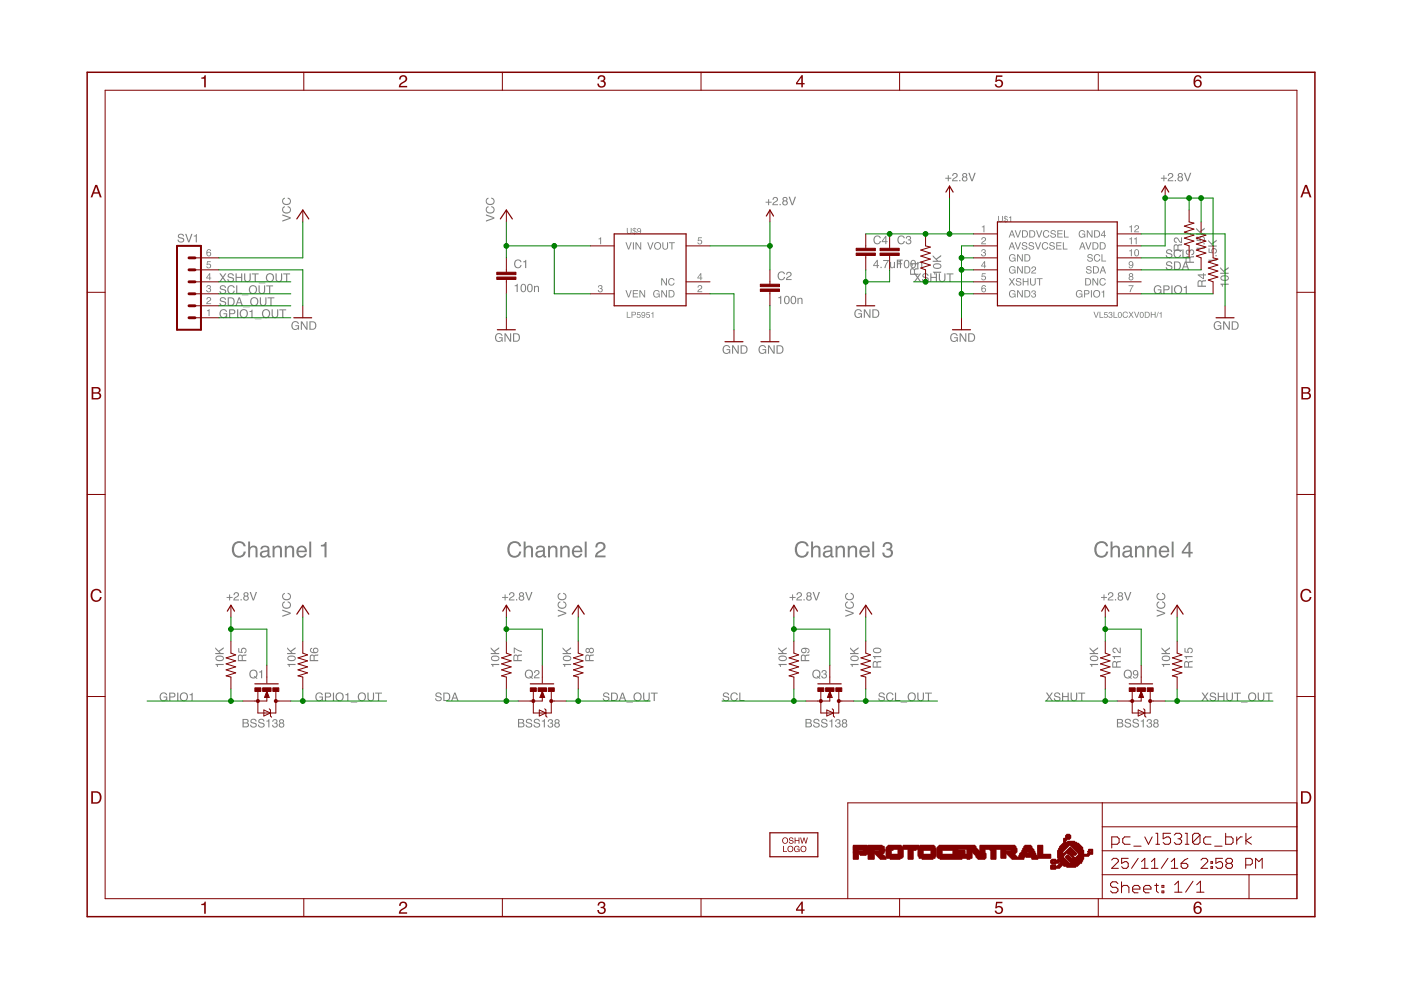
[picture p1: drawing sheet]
<svg xmlns="http://www.w3.org/2000/svg" width="297mm" height="210mm" viewBox="0 0 297 210" stroke-linecap="round" stroke-linejoin="round" font-family="sans-serif">
<g fill="#808080">
<path d="M231.8 66.1h.2l.4 1.1 .4-1.1h.2l-.5 1.3h-.2zM233.1 66.1h.2v1.1h.6v.2h-.8zM234.2 66.2h.6v.1h-.5l-.1 .4a.43 .43 0 0 1 .7 .2 .43 .43 0 0 1-.3 .5 .43 .43 0 0 1-.6-.3h.2a.27 .27 0 0 0 .4 .1 .27 .27 0 0 0 0-.4 .27 .27 0 0 0-.4 0h-.1zM235.1 66.3l.3-.2a.32 .32 0 0 1 .4 .2 .32 .32 0 0 1-.1 .4 .42 .42 0 0 1-.1 .7 .42 .42 0 0 1-.6-.4h.2a.25 .25 0 0 0 .3 .3 .25 .25 0 0 0 0-.5h-.2l.1-.1a.2 .2 0 0 0 .3-.2 .2 .2 0 0 0-.3-.2l-.2 .2h-.2zM236.1 66.1h.2v1.1h.6v.2h-.8zM237.1 66.3a.51 .51 0 0 1 .7 0 .51 .51 0 0 1 0 .7 .44 .44 0 0 1-.5 .4 .44 .44 0 0 1-.3-.6zM237.3 66.3a.54 .54 0 0 0-.2 .5 .54 .54 0 0 0 .4 .4 .52 .52 0 0 0 .2-.5 .52 .52 0 0 0-.4-.4zM238.2 66.3l.6-.2 .3 .4-.3-.2a.47 .47 0 0 0-.6 .4 .47 .47 0 0 0 .7 .4l.1-.2h.1a.63 .63 0 0 1-.9 .4 .63 .63 0 0 1 0-1zM239.3 66.1h.2l.3 .5 .3-.5h.2l-.4 .6 .5 .7h-.2l-.4-.5-.3 .5h-.3l.5-.7zM240.4 66.1h.2l.4 1.1 .4-1.1h.2l-.5 1.3h-.2zM241.8 66.3a.51 .51 0 0 1 .6 0 .51 .51 0 0 1 .1 .7 .44 .44 0 0 1-.6 .4 .44 .44 0 0 1-.3-.6zM242 66.3a.54 .54 0 0 0-.2 .5 .54 .54 0 0 0 .4 .4 .52 .52 0 0 0 .2-.5 .52 .52 0 0 0-.4-.4zM242.9 66.3v.9h.4a.51 .51 0 0 0 .3-.5 .51 .51 0 0 0-.4-.4zM242.7 66.1h.5a.64 .64 0 0 1 .6 .6 .64 .64 0 0 1-.6 .7h-.5zM244 66.1h.2v.5h.6v-.5h.2v1.3h-.2v-.6h-.6v.6h-.2zM245.5 66.1h.2l-.4 1.3h-.2zM245.8 66.4l.5-.3v1.3h-.2v-.9h-.3z" fill-rule="evenodd"/>
<path d="M201.7 70.9a.8 .8 0 0 1 1.4 .3h-.3a.65 .65 0 0 0-.9-.2 .65 .65 0 0 0-.1 .9 .57 .57 0 0 0 .6 .4 .57 .57 0 0 0 .5-.6h-.6v-.2h.8v1h-.2v-.3a.88 .88 0 0 1-1.2 .1 .88 .88 0 0 1-.1-1.2zM203.5 70.7h.2l.9 1.4v-1.4h.3v1.8h-.3l-.9-1.5v1.5h-.2zM205.5 70.9v1.3h.4a.7 .7 0 0 0 .6-.6 .7 .7 0 0 0-.6-.7zM205.3 70.7h.7a.91 .91 0 0 1 .8 .9 .91 .91 0 0 1-.8 .9h-.7z" fill-rule="evenodd"/>
<path d="M257.6 68.3a.8 .8 0 0 1 1.3 .4h-.2a.65 .65 0 0 0-1-.3 .65 .65 0 0 0-.1 1 .57 .57 0 0 0 .7 .3 .57 .57 0 0 0 .4-.5h-.5v-.2h.8v.9h-.2l-.1-.2a.88 .88 0 0 1-1.2 0 .88 .88 0 0 1-.1-1.2zM259.3 68.1h.3l.9 1.5v-1.5h.2v1.8h-.2l-.9-1.4v1.4h-.3zM261.4 68.3v1.4h.4a.7 .7 0 0 0 .6-.7 .7 .7 0 0 0-.6-.7zM261.1 68.1h.8a.91 .91 0 0 1 .7 .9 .91 .91 0 0 1-.7 .9h-.8z" fill-rule="evenodd"/>
<path d="M197.8 57.6h1.7v.2h-1.2v.5h-.2zM197.9 56.1a1.06 1.06 0 0 1 1.7 .3 .97 .97 0 0 1-.9 .6 .97 .97 0 0 1-.9-.6zM198 56.2a.68 .68 0 0 0 1.1 .5l.3-.1a.66 .66 0 0 0-1.1-.5zM197.8 54.1l.7 .7 1-.7v.3l-.9 .6 .3 .3h.6v.2h-1.7v-.2h.8l-.8-.9z" fill-rule="evenodd"/>
<path d="M253.7 52.5h1.7v.3h-1.2v.4h-.2zM255.2 51.6h.2v.2h-.2zM253.7 50.1h.2v.8l.5 .1a.61 .61 0 0 1 .3-.9 .61 .61 0 0 1 .8 .4 .61 .61 0 0 1-.5 .7v-.2a.38 .38 0 0 0 .2-.5 .38 .38 0 0 0-.6-.1 .38 .38 0 0 0 .1 .6l-.1 .2-.9-.1zM253.6 48.3l.7 .7 1.1-.7v.3l-.9 .6 .3 .3h.6v.2h-1.8v-.2h.9l-.9-.9z" fill-rule="evenodd"/>
<path d="M256.2 55.1h1.8v.2h-1.3v.4h-.1zM257.7 54.1h.3v.2h-.3zM256.2 52.7h.3v.7l.4 .1a.61 .61 0 0 1 .3-.9 .61 .61 0 0 1 .8 .4 .61 .61 0 0 1-.5 .8v-.2a.38 .38 0 0 0 .2-.6 .38 .38 0 0 0-.6-.1 .38 .38 0 0 0 .1 .6v.2l-1-.1zM256.2 50.8l.7 .8 1.1-.8v.3l-.9 .7 .2 .3h.7v.2h-1.8v-.2h.8l-.8-.9z" fill-rule="evenodd"/>
<path d="M258.8 60.1h1.7v.3h-1.2v.4h-.2zM258.9 58.6a1.06 1.06 0 0 1 1.6 .4 .97 .97 0 0 1-.9 .6 .97 .97 0 0 1-.9-.6zM259 58.8a.68 .68 0 0 0 1.1 .5l.2-.2a.66 .66 0 0 0-1-.5zM258.7 56.6l.7 .8 1.1-.8v.3l-.9 .6 .3 .3h.6v.3h-1.8v-.3h.9l-.9-.8z" fill-rule="evenodd"/>
<path d="M51.7 152.6v.6h.4a.29 .29 0 0 0 .4-.3 .29 .29 0 0 0-.4-.3zM51.7 153.4v.6l.8-.1-.1-.5zM51.4 152.4h.8a.44 .44 0 0 1 .5 .3 .44 .44 0 0 1-.2 .6 .51 .51 0 0 1 .3 .6 .51 .51 0 0 1-.6 .3h-.8zM53.2 152.5a.7 .7 0 0 1 1.2 .5h-.2a.42 .42 0 0 0-.5-.4 .42 .42 0 0 0-.4 .4 1.45 1.45 0 0 1 1.2 .7 .73 .73 0 0 1-.8 .6 .73 .73 0 0 1-.7-.7h.3a.47 .47 0 0 0 .4 .5 .47 .47 0 0 0 .5-.5h-.1a.89 .89 0 0 1-1-.8zM54.9 152.5a.7 .7 0 0 1 1.2 .5h-.3a.42 .42 0 0 0-.4-.4 .42 .42 0 0 0-.4 .4 1.45 1.45 0 0 1 1.1 .7 .73 .73 0 0 1-.7 .6 .73 .73 0 0 1-.7-.7h.2a.47 .47 0 0 0 .5 .5 .47 .47 0 0 0 .5-.5h-.1a.89 .89 0 0 1-1-.8zM56.5 152.8l.6-.3v1.7h-.2v-1.2h-.4zM57.9 152.6a.5 .5 0 0 1 .8 0 .5 .5 0 0 1-.1 .7 .58 .58 0 0 1-.1 1 .58 .58 0 0 1-.8-.6h.2a.35 .35 0 0 0 .5 .4 .35 .35 0 0 0 0-.7h-.2v-.2a.29 .29 0 0 0 .4-.2 .29 .29 0 0 0-.3-.3l-.3 .1-.1 .3h-.2zM59.4 153a.3 .3 0 0 0 .6 0 .3 .3 0 0 0-.6 0zM59.3 153.8a.4 .4 0 0 0 .8 0 .4 .4 0 0 0-.8 0zM59.3 152.6a.5 .5 0 0 1 .7-.1 .5 .5 0 0 1 0 .8 .54 .54 0 0 1 .1 .8 .54 .54 0 0 1-.8 0 .54 .54 0 0 1 .1-.8l-.2-.4z" fill-rule="evenodd"/>
<path d="M45.7 140.8h1.7v.2h-1.2v.4h-.2zM45.8 139.2a1.06 1.06 0 0 1 1.7 .4 .97 .97 0 0 1-.9 .6 .97 .97 0 0 1-.9-.6zM45.9 139.4a.68 .68 0 0 0 1.1 .5l.2-.2a.66 .66 0 0 0-1-.4zM45.6 137.2l.8 .8 1-.8v.3l-.9 .7 .3 .3h.6v.2h-1.8v-.2h.9l-.9-.9z" fill-rule="evenodd"/>
<path d="M60.9 140.8h1.8v.2h-1.3v.4h-.1zM61 139.2a1.06 1.06 0 0 1 1.7 .4 .97 .97 0 0 1-.9 .6 .97 .97 0 0 1-.9-.6zM61.2 139.4a.68 .68 0 0 0 1.1 .5l.2-.2a.66 .66 0 0 0-1.1-.4zM60.9 137.2l.7 .8 1.1-.8v.3l-.9 .7 .2 .3h.7v.2h-1.8v-.2h.8l-.8-.9z" fill-rule="evenodd"/>
<path d="M110.1 152.6v.6h.4a.29 .29 0 0 0 .4-.3 .29 .29 0 0 0-.4-.3zM110.1 153.4v.6l.8-.1-.1-.5zM109.8 152.4h.8a.44 .44 0 0 1 .5 .3 .44 .44 0 0 1-.2 .6 .51 .51 0 0 1 .3 .6 .51 .51 0 0 1-.6 .3h-.8zM111.7 152.5a.7 .7 0 0 1 1.1 .5h-.2a.42 .42 0 0 0-.5-.4 .42 .42 0 0 0-.3 .4 1.45 1.45 0 0 1 1.1 .7 .73 .73 0 0 1-.8 .6 .73 .73 0 0 1-.7-.7h.3a.47 .47 0 0 0 .4 .5 .47 .47 0 0 0 .5-.5h-.1a.89 .89 0 0 1-1-.8zM113.3 152.5a.7 .7 0 0 1 1.2 .5h-.3a.42 .42 0 0 0-.4-.4 .42 .42 0 0 0-.4 .4 1.45 1.45 0 0 1 1.1 .7 .73 .73 0 0 1-.7 .6 .73 .73 0 0 1-.7-.7h.2a.47 .47 0 0 0 .5 .5 .47 .47 0 0 0 .5-.5h-.1a.89 .89 0 0 1-1-.8zM114.9 152.8l.6-.3v1.7h-.2v-1.2h-.4zM116.3 152.6a.5 .5 0 0 1 .8 0 .5 .5 0 0 1-.1 .7 .58 .58 0 0 1-.1 1 .58 .58 0 0 1-.8-.6h.2a.35 .35 0 0 0 .5 .4 .35 .35 0 0 0 0-.7h-.2v-.2a.29 .29 0 0 0 .4-.2 .29 .29 0 0 0-.3-.3l-.3 .1v.3h-.3zM117.8 153a.3 .3 0 0 0 .6 0 .3 .3 0 0 0-.6 0zM117.7 153.8a.4 .4 0 0 0 .8 0 .4 .4 0 0 0-.8 0zM117.7 152.6a.5 .5 0 0 1 .7-.1 .5 .5 0 0 1 0 .8 .54 .54 0 0 1 .1 .8 .54 .54 0 0 1-.8 0 .54 .54 0 0 1 .1-.8l-.2-.4z" fill-rule="evenodd"/>
<path d="M104.1 140.8h1.7v.2h-1.2v.4h-.2zM104.2 139.2a1.06 1.06 0 0 1 1.7 .4 .97 .97 0 0 1-.9 .6 .97 .97 0 0 1-.9-.6zM104.3 139.4a.68 .68 0 0 0 1.1 .5l.3-.2a.66 .66 0 0 0-1.1-.4zM104 137.2l.8 .8 1-.8v.3l-.9 .7 .3 .3h.6v.2h-1.8v-.2h.9l-.9-.9z" fill-rule="evenodd"/>
<path d="M119.3 140.8h1.8v.2h-1.3v.4h-.1zM119.5 139.2a1.06 1.06 0 0 1 1.6 .4 .97 .97 0 0 1-.9 .6 .97 .97 0 0 1-.9-.6zM119.6 139.4a.68 .68 0 0 0 1.1 .5l.2-.2a.66 .66 0 0 0-1-.4zM119.3 137.2l.7 .8 1.1-.8v.3l-.9 .7 .3 .3h.6v.2h-1.8v-.2h.9l-.9-.9z" fill-rule="evenodd"/>
<path d="M171 152.6v.6h.5a.29 .29 0 0 0 .3-.3 .29 .29 0 0 0-.3-.3zM171 153.4v.6l.9-.1-.2-.5zM170.8 152.4h.7a.44 .44 0 0 1 .5 .3 .44 .44 0 0 1-.2 .6 .51 .51 0 0 1 .3 .6 .51 .51 0 0 1-.6 .3h-.7zM172.6 152.5a.7 .7 0 0 1 1.2 .5h-.3a.42 .42 0 0 0-.4-.4 .42 .42 0 0 0-.4 .4 1.45 1.45 0 0 1 1.1 .7 .73 .73 0 0 1-.7 .6 .73 .73 0 0 1-.7-.7h.2a.47 .47 0 0 0 .5 .5 .47 .47 0 0 0 .5-.5h-.1a.89 .89 0 0 1-1-.8zM174.3 152.5a.7 .7 0 0 1 1.1 .5h-.2a.42 .42 0 0 0-.4-.4 .42 .42 0 0 0-.4 .4 1.45 1.45 0 0 1 1.1 .7 .73 .73 0 0 1-.8 .6 .73 .73 0 0 1-.7-.7h.3a.47 .47 0 0 0 .5 .5 .47 .47 0 0 0 .4-.5h-.1a.89 .89 0 0 1-1-.8zM175.8 152.8l.7-.3v1.7h-.3v-1.2h-.4zM177.3 152.6a.5 .5 0 0 1 .7 0 .5 .5 0 0 1 0 .7 .58 .58 0 0 1-.2 1 .58 .58 0 0 1-.8-.6h.3a.35 .35 0 0 0 .5 .4 .35 .35 0 0 0 0-.7h-.3l.1-.2a.29 .29 0 0 0 .3-.2 .29 .29 0 0 0-.2-.3l-.3 .1-.1 .3h-.2zM178.7 153a.3 .3 0 0 0 .6 0 .3 .3 0 0 0-.6 0zM178.7 153.8a.36 .36 0 0 0 .7 0 .36 .36 0 0 0-.7 0zM178.7 152.6a.5 .5 0 0 1 .7-.1 .5 .5 0 0 1 0 .8 .54 .54 0 0 1 .1 .8 .54 .54 0 0 1-.8 0 .54 .54 0 0 1 .1-.8l-.3-.4z" fill-rule="evenodd"/>
<path d="M165 140.8h1.8v.2h-1.3v.4h-.1zM165.2 139.2a1.06 1.06 0 0 1 1.6 .4 .97 .97 0 0 1-.9 .6 .97 .97 0 0 1-.9-.6zM165.3 139.4a.68 .68 0 0 0 1.1 .5l.2-.2a.66 .66 0 0 0-1-.4zM165 137.2l.7 .8 1.1-.8v.3l-.9 .7 .3 .3h.6v.2h-1.8v-.2h.9l-.9-.9z" fill-rule="evenodd"/>
<path d="M180.3 140.8h1.7v.2h-1.2v.4h-.2zM180.4 139.2a1.06 1.06 0 0 1 1.7 .4 .97 .97 0 0 1-.9 .6 .97 .97 0 0 1-.9-.6zM180.5 139.4a.68 .68 0 0 0 1.1 .5l.2-.2a.66 .66 0 0 0-1-.4zM180.2 137.2l.8 .8 1-.8v.3l-.9 .7 .3 .3h.6v.2h-1.8v-.2h.9l-.9-.9z" fill-rule="evenodd"/>
<path d="M237 152.6v.6h.5a.29 .29 0 0 0 .4-.3 .29 .29 0 0 0-.4-.3zM237 153.4v.6l.9-.1-.1-.5zM236.8 152.4h.8a.44 .44 0 0 1 .5 .3 .44 .44 0 0 1-.2 .6 .51 .51 0 0 1 .3 .6 .51 .51 0 0 1-.6 .3h-.8zM238.6 152.5a.7 .7 0 0 1 1.2 .5h-.2a.42 .42 0 0 0-.5-.4 .42 .42 0 0 0-.4 .4 1.45 1.45 0 0 1 1.1 .7 .73 .73 0 0 1-.7 .6 .73 .73 0 0 1-.7-.7h.2a.47 .47 0 0 0 .5 .5 .47 .47 0 0 0 .5-.5h-.1a.89 .89 0 0 1-1-.8zM240.3 152.5a.7 .7 0 0 1 1.2 .5h-.3a.42 .42 0 0 0-.4-.4 .42 .42 0 0 0-.4 .4 1.45 1.45 0 0 1 1.1 .7 .73 .73 0 0 1-.7 .6 .73 .73 0 0 1-.7-.7h.2a.47 .47 0 0 0 .5 .5 .47 .47 0 0 0 .4-.5 .89 .89 0 0 1-1-.8zM241.9 152.8l.6-.3v1.7h-.2v-1.2h-.4zM243.3 152.6a.5 .5 0 0 1 .7 0 .5 .5 0 0 1 0 .7 .58 .58 0 0 1-.1 1 .58 .58 0 0 1-.8-.6h.2a.35 .35 0 0 0 .5 .4 .35 .35 0 0 0 0-.7h-.3l.1-.2a.29 .29 0 0 0 .4-.2 .29 .29 0 0 0-.3-.3l-.3 .1-.1 .3h-.2zM244.8 153a.3 .3 0 0 0 .6 0 .3 .3 0 0 0-.6 0zM244.7 153.8a.36 .36 0 0 0 .7 0 .36 .36 0 0 0-.7 0zM244.7 152.6a.5 .5 0 0 1 .7-.1 .5 .5 0 0 1 0 .8 .54 .54 0 0 1 .1 .8 .54 .54 0 0 1-.8 0 .54 .54 0 0 1 .1-.8l-.3-.4z" fill-rule="evenodd"/>
<path d="M231.1 140.8h1.7v.2h-1.2v.4h-.2zM231.2 139.2a1.06 1.06 0 0 1 1.7 .4 .97 .97 0 0 1-.9 .6 .97 .97 0 0 1-.9-.6zM231.3 139.4a.68 .68 0 0 0 1.1 .5l.2-.2a.66 .66 0 0 0-1-.4zM231 137.2l.7 .8 1.1-.8v.3l-.9 .7 .3 .3h.6v.2h-1.8v-.2h.9l-.9-.9z" fill-rule="evenodd"/>
<path d="M246.3 140.8h1.8v.2h-1.3v.4h-.2zM246.4 139.2a1.06 1.06 0 0 1 1.7 .4 .97 .97 0 0 1-.9 .6 .97 .97 0 0 1-.9-.6zM246.6 139.4a.68 .68 0 0 0 1.1 .5l.2-.2a.66 .66 0 0 0-1.1-.4zM246.3 137.2l.7 .8 1.1-.8v.3l-.9 .7 .2 .3h.7v.2h-1.8v-.2h.8l-.8-.9z" fill-rule="evenodd"/>
<path d="M59.9 129.2l1.7 .7v.2l-1.7 .7v-.3l1.5-.5-1.5-.5zM60 127.7l.4-.2v.3a.61 .61 0 0 0-.3 .8 .61 .61 0 0 0 .9 .2 .55 .55 0 0 0 .5-.5 .55 .55 0 0 0-.5-.6v-.2a.83 .83 0 0 1 .7 1.1 .83 .83 0 0 1-1.2 .5 .83 .83 0 0 1-.5-1.4zM60 125.9l.4-.2v.2a.61 .61 0 0 0-.3 .9 .61 .61 0 0 0 .9 .2 .55 .55 0 0 0 .5-.5 .55 .55 0 0 0-.5-.6v-.2a.83 .83 0 0 1 .7 1.1 .83 .83 0 0 1-1.2 .5 .83 .83 0 0 1-.5-1.4z" fill-rule="evenodd"/>
<path d="M118.3 129.2l1.8 .7v.2l-1.8 .7v-.3l1.5-.5-1.5-.5zM118.4 127.7l.4-.2v.3a.61 .61 0 0 0-.3 .8 .61 .61 0 0 0 .9 .2 .55 .55 0 0 0 .5-.5 .55 .55 0 0 0-.5-.6v-.2a.83 .83 0 0 1 .7 1.1 .83 .83 0 0 1-1.2 .5 .83 .83 0 0 1-.5-1.4zM118.4 125.9l.4-.2v.2a.61 .61 0 0 0-.3 .9 .61 .61 0 0 0 .9 .2 .55 .55 0 0 0 .5-.5 .55 .55 0 0 0-.5-.6v-.2a.83 .83 0 0 1 .7 1.1 .83 .83 0 0 1-1.2 .5 .83 .83 0 0 1-.5-1.4z" fill-rule="evenodd"/>
<path d="M179.2 129.2l1.8 .7v.2l-1.8 .7v-.3l1.5-.5-1.5-.5zM179.3 127.7l.5-.2v.3a.61 .61 0 0 0-.3 .8 .61 .61 0 0 0 .8 .2 .55 .55 0 0 0 .5-.5 .55 .55 0 0 0-.5-.6v-.2a.83 .83 0 0 1 .7 1.1 .83 .83 0 0 1-1.2 .5 .83 .83 0 0 1-.5-1.4zM179.3 125.9l.5-.2v.2a.61 .61 0 0 0-.3 .9 .61 .61 0 0 0 .8 .2 .55 .55 0 0 0 .5-.5 .55 .55 0 0 0-.5-.6v-.2a.83 .83 0 0 1 .7 1.1 .83 .83 0 0 1-1.2 .5 .83 .83 0 0 1-.5-1.4z" fill-rule="evenodd"/>
<path d="M245.2 129.2l1.8 .7v.2l-1.8 .7v-.3l1.6-.5-1.6-.5zM245.4 127.7l.4-.2v.3a.61 .61 0 0 0-.3 .8 .61 .61 0 0 0 .9 .2 .55 .55 0 0 0 .5-.5 .55 .55 0 0 0-.5-.6v-.2a.83 .83 0 0 1 .6 1.1 .83 .83 0 0 1-1.1 .5 .83 .83 0 0 1-.5-1.4zM245.4 125.9l.4-.2v.2a.61 .61 0 0 0-.3 .9 .61 .61 0 0 0 .9 .2 .55 .55 0 0 0 .5-.5 .55 .55 0 0 0-.5-.6v-.2a.83 .83 0 0 1 .6 1.1 .83 .83 0 0 1-1.1 .5 .83 .83 0 0 1-.5-1.4z" fill-rule="evenodd"/>
<path d="M201 37.2h.2v.5h.5v.2h-.5v.5h-.2v-.5h-.6v-.2h.6zM202.1 36.8a.6 .6 0 0 1 .9 .3 .6 .6 0 0 1-.6 .8l-.3 .3h.9v.2h-1.2a1.47 1.47 0 0 1 1-1.1 .35 .35 0 0 0-.3-.4 .35 .35 0 0 0-.4 .4h-.2zM203.4 38.2h.2v.2h-.2zM204.2 37.2a.3 .3 0 0 0 .6 0 .3 .3 0 0 0-.6 0zM204.2 38a.36 .36 0 0 0 .7 0 .36 .36 0 0 0-.7 0zM204.1 36.8a.5 .5 0 0 1 .8 0 .5 .5 0 0 1-.1 .7 .54 .54 0 0 1 .1 .8 .54 .54 0 0 1-.8 0 .54 .54 0 0 1 .1-.8l-.2-.3zM205.3 36.6h.3l.5 1.6 .5-1.6h.3l-.7 1.8h-.2z" fill-rule="evenodd"/>
<path d="M246.7 37.2h.2v.5h.5v.2h-.5v.5h-.2v-.5h-.6v-.2h.6zM247.8 36.8a.6 .6 0 0 1 1 .3 .6 .6 0 0 1-.7 .8l-.3 .3h1v.2h-1.2a1.47 1.47 0 0 1 .9-1.1 .35 .35 0 0 0-.3-.4 .35 .35 0 0 0-.4 .4h-.2zM249.1 38.2h.2v.2h-.2zM249.9 37.2a.3 .3 0 0 0 .6 0 .3 .3 0 0 0-.6 0zM249.9 38a.36 .36 0 0 0 .7 0 .36 .36 0 0 0-.7 0zM249.8 36.8a.5 .5 0 0 1 .8 0 .5 .5 0 0 1 0 .7 .54 .54 0 0 1 .1 .8 .54 .54 0 0 1-.9 0 .54 .54 0 0 1 .1-.8l-.2-.3zM251 36.6h.3l.5 1.6 .5-1.6h.3l-.7 1.8h-.2z" fill-rule="evenodd"/>
<path d="M234 126h.2v.6h.5v.2h-.5v.5h-.2v-.5h-.6v-.2h.6zM235.1 125.7a.6 .6 0 0 1 1 .3 .6 .6 0 0 1-.7 .7l-.3 .4h1v.2h-1.2a1.47 1.47 0 0 1 .9-1.1 .35 .35 0 0 0-.3-.5 .35 .35 0 0 0-.4 .5h-.2zM236.4 127h.2v.3h-.2zM237.2 126a.3 .3 0 0 0 .6 0 .3 .3 0 0 0-.6 0zM237.2 126.8a.36 .36 0 0 0 .7 0 .36 .36 0 0 0-.7 0zM237.1 125.7a.5 .5 0 0 1 .8-.1 .5 .5 0 0 1 0 .8 .54 .54 0 0 1 .1 .8 .54 .54 0 0 1-.8 0 .54 .54 0 0 1 0-.8l-.2-.4zM238.3 125.5h.3l.5 1.5 .5-1.5h.3l-.7 1.8h-.2z" fill-rule="evenodd"/>
<path d="M167.9 126h.2v.6h.6v.2h-.6v.5h-.2v-.5h-.5v-.2h.5zM169.1 125.7a.6 .6 0 0 1 .9 .3 .6 .6 0 0 1-.6 .7l-.3 .4h.9v.2h-1.2a1.47 1.47 0 0 1 1-1.1 .35 .35 0 0 0-.3-.5 .35 .35 0 0 0-.4 .5h-.2zM170.4 127h.2v.3h-.2zM171.2 126a.3 .3 0 0 0 .6 0 .3 .3 0 0 0-.6 0zM171.2 126.8a.36 .36 0 0 0 .7 0 .36 .36 0 0 0-.7 0zM171.1 125.7a.5 .5 0 0 1 .8-.1 .5 .5 0 0 1-.1 .8 .54 .54 0 0 1 .1 .8 .54 .54 0 0 1-.8 0 .54 .54 0 0 1 .1-.8l-.2-.4zM172.3 125.5h.3l.5 1.5 .5-1.5h.3l-.7 1.8h-.3z" fill-rule="evenodd"/>
<path d="M107 126h.2v.6h.5v.2h-.5v.5h-.2v-.5h-.5v-.2h.5zM108.1 125.7a.6 .6 0 0 1 1 .3 .6 .6 0 0 1-.6 .7l-.4 .4h1v.2h-1.2a1.47 1.47 0 0 1 .9-1.1 .35 .35 0 0 0-.3-.5 .35 .35 0 0 0-.4 .5h-.2zM109.4 127h.3v.3h-.3zM110.3 126a.3 .3 0 0 0 .5 0 .3 .3 0 0 0-.5 0zM110.2 126.8a.36 .36 0 0 0 .7 0 .36 .36 0 0 0-.7 0zM110.2 125.7a.5 .5 0 0 1 .7-.1 .5 .5 0 0 1 0 .8 .54 .54 0 0 1 .1 .8 .54 .54 0 0 1-.8 0 .54 .54 0 0 1 .1-.8l-.3-.4zM111.3 125.5h.3l.5 1.5 .5-1.5h.3l-.7 1.8h-.2z" fill-rule="evenodd"/>
<path d="M48.6 126h.2v.6h.5v.2h-.5v.5h-.2v-.5h-.6v-.2h.6zM49.7 125.7a.6 .6 0 0 1 1 .3 .6 .6 0 0 1-.6 .7l-.4 .4h1v.2h-1.2a1.47 1.47 0 0 1 .9-1.1 .35 .35 0 0 0-.3-.5 .35 .35 0 0 0-.4 .5h-.2zM51 127h.3v.3h-.3zM51.8 126a.3 .3 0 0 0 .6 0 .3 .3 0 0 0-.6 0zM51.8 126.8a.36 .36 0 0 0 .7 0 .36 .36 0 0 0-.7 0zM51.8 125.7a.5 .5 0 0 1 .7-.1 .5 .5 0 0 1 0 .8 .54 .54 0 0 1 .1 .8 .54 .54 0 0 1-.8 0 .54 .54 0 0 1 .1-.8l-.3-.4zM52.9 125.5h.3l.5 1.5 .5-1.5h.3l-.7 1.8h-.2z" fill-rule="evenodd"/>
<path d="M109.1 60.5l.7-.3v1.7h-.3v-1.2h-.4zM110.6 60.3a.63 .63 0 0 1 .7 0 .63 .63 0 0 1 .3 .7 .65 .65 0 0 1-.6 1 .65 .65 0 0 1-.6-.9zM110.8 60.4a.96 .96 0 0 0 .1 1.4 .85 .85 0 0 0 .1-1.4zM111.9 60.3a.63 .63 0 0 1 .8 0 .63 .63 0 0 1 .2 .7 .65 .65 0 0 1-.5 1 .65 .65 0 0 1-.7-.9zM112.2 60.4a.96 .96 0 0 0 .1 1.4 .85 .85 0 0 0 .1-1.4zM113.2 60.6h.2v.2a.46 .46 0 0 1 .6-.2 .46 .46 0 0 1 .3 .5v.8h-.2v-.8a.32 .32 0 0 0-.4-.3 .32 .32 0 0 0-.3 .4v.7h-.2z" fill-rule="evenodd"/>
<path d="M105.2 70.9a.8 .8 0 0 1 1.3 .3h-.2a.65 .65 0 0 0-.9-.2 .65 .65 0 0 0-.1 .9 .57 .57 0 0 0 .6 .4 .57 .57 0 0 0 .5-.6h-.6v-.2h.8v1h-.2v-.3a.88 .88 0 0 1-1.2 .1 .88 .88 0 0 1-.1-1.2zM107 70.7h.2l.9 1.4v-1.4h.3v1.8h-.3l-.9-1.5v1.5h-.2zM109 70.9v1.3h.4a.7 .7 0 0 0 .6-.6 .7 .7 0 0 0-.6-.7zM108.8 70.7h.7a.91 .91 0 0 1 .7 .9 .91 .91 0 0 1-.7 .9h-.7z" fill-rule="evenodd"/>
<path d="M153.4 73.4a.8 .8 0 0 1 1.4 .3h-.2a.65 .65 0 0 0-1-.2 .65 .65 0 0 0-.1 1 .57 .57 0 0 0 .7 .3 .57 .57 0 0 0 .4-.6h-.6v-.2h.8v1h-.1l-.1-.2a.88 .88 0 0 1-1.2 0 .88 .88 0 0 1-.1-1.2zM155.2 73.2h.3l.9 1.5v-1.5h.2v1.8h-.2l-1-1.5v1.5h-.2zM157.3 73.4v1.4h.4a.7 .7 0 0 0 .6-.7 .7 .7 0 0 0-.6-.7zM157 73.2h.7a.91 .91 0 0 1 .8 .9 .91 .91 0 0 1-.8 .9h-.7z" fill-rule="evenodd"/>
<path d="M165 63.1l.6-.4v1.8h-.2v-1.3h-.4zM166.4 62.9a.63 .63 0 0 1 .8-.1 .63 .63 0 0 1 .2 .8 .65 .65 0 0 1-.5 .9 .65 .65 0 0 1-.7-.9zM166.7 63a.96 .96 0 0 0 .1 1.3 .85 .85 0 0 0 0-1.4zM167.8 62.9a.63 .63 0 0 1 .8-.1 .63 .63 0 0 1 .2 .8 .65 .65 0 0 1-.6 .9 .65 .65 0 0 1-.6-.9zM168.1 63a.96 .96 0 0 0 .1 1.3 .85 .85 0 0 0 0-1.4zM169.1 63.2h.2v.1a.46 .46 0 0 1 .5-.2 .46 .46 0 0 1 .3 .5v.9h-.2v-.9a.32 .32 0 0 0-.4-.3 .32 .32 0 0 0-.2 .5v.7h-.2z" fill-rule="evenodd"/>
<path d="M161.1 73.4a.8 .8 0 0 1 1.3 .3h-.2a.65 .65 0 0 0-1-.2 .65 .65 0 0 0-.1 1 .57 .57 0 0 0 .7 .3 .57 .57 0 0 0 .4-.6h-.5v-.2h.7v1h-.1l-.1-.2a.88 .88 0 0 1-1.2 0 .88 .88 0 0 1-.1-1.2zM162.8 73.2h.3l.9 1.5v-1.5h.2v1.8h-.2l-.9-1.5v1.5h-.3zM164.9 73.4v1.4h.4a.7 .7 0 0 0 .6-.7 .7 .7 0 0 0-.6-.7zM164.6 73.2h.8a.91 .91 0 0 1 .7 .9 .91 .91 0 0 1-.7 .9h-.8z" fill-rule="evenodd"/>
<path d="M132.9 66.1h.2v1.1h.6v.2h-.8zM133.9 66.1h.6a.37 .37 0 0 1 .3 .4 .37 .37 0 0 1-.3 .3h-.4v.6h-.2zM134.1 66.3v.4h.3a.22 .22 0 0 0 .3-.2 .22 .22 0 0 0-.3-.2zM135.1 66.2h.7v.1h-.6v.4a.43 .43 0 0 1 .6 .2 .43 .43 0 0 1-.3 .5 .43 .43 0 0 1-.5-.3h.1a.27 .27 0 0 0 .5 .1 .27 .27 0 0 0 0-.4 .27 .27 0 0 0-.4 0h-.2zM136.1 66.3a.59 .59 0 0 1 .8 .2 .59 .59 0 0 1-.2 .8l-.5 .1-.2-.3 .5 .2 .2-.5a.4 .4 0 0 1-.6 0 .4 .4 0 0 1 0-.5zM136.1 66.5a.3 .3 0 0 0 .6 0 .3 .3 0 0 0-.6 0zM137.1 66.2h.7v.1h-.6v.4a.43 .43 0 0 1 .6 .2 .43 .43 0 0 1-.3 .5 .43 .43 0 0 1-.5-.3h.1a.27 .27 0 0 0 .4 .1 .27 .27 0 0 0 .1-.4 .27 .27 0 0 0-.5 0h-.1zM138.1 66.4l.4-.3v1.3h-.1v-.9h-.3z" fill-rule="evenodd"/>
<path d="M103 45.4l1.8 .7v.2l-1.8 .7v-.3l1.6-.5-1.6-.5zM103.2 43.9l.4-.2v.3a.61 .61 0 0 0-.3 .8 .61 .61 0 0 0 .8 .2 .55 .55 0 0 0 .6-.5 .55 .55 0 0 0-.5-.6v-.2a.83 .83 0 0 1 .6 1.1 .83 .83 0 0 1-1.1 .5 .83 .83 0 0 1-.5-1.4zM103.2 42.1l.4-.2v.2a.61 .61 0 0 0-.3 .9 .61 .61 0 0 0 .8 .2 .55 .55 0 0 0 .6-.5 .55 .55 0 0 0-.5-.6v-.2a.83 .83 0 0 1 .6 1.1 .83 .83 0 0 1-1.1 .5 .83 .83 0 0 1-.5-1.4z" fill-rule="evenodd"/>
<path d="M162.9 42.2h.2v.6h.5v.2h-.5v.5h-.2v-.5h-.6v-.2h.6zM164 41.9a.6 .6 0 0 1 .9 .3 .6 .6 0 0 1-.6 .7l-.3 .4h1v.2h-1.2a1.47 1.47 0 0 1 .9-1.1 .35 .35 0 0 0-.3-.5 .35 .35 0 0 0-.4 .5h-.2zM165.3 43.2h.2v.3h-.2zM166.1 42.2a.3 .3 0 0 0 .6 0 .3 .3 0 0 0-.6 0zM166.1 43a.36 .36 0 0 0 .7 0 .36 .36 0 0 0-.7 0zM166 41.9a.5 .5 0 0 1 .8-.1 .5 .5 0 0 1 0 .8 .54 .54 0 0 1 0 .8 .54 .54 0 0 1-.8 0 .54 .54 0 0 1 .1-.8l-.2-.4zM167.2 41.7h.3l.5 1.5 .5-1.5h.3l-.7 1.8h-.2z" fill-rule="evenodd"/>
<path d="M62 68.3a.8 .8 0 0 1 1.4 .4h-.3a.65 .65 0 0 0-.9-.3 .65 .65 0 0 0-.1 1 .57 .57 0 0 0 .6 .3 .57 .57 0 0 0 .5-.5h-.6v-.2h.8v.9h-.2v-.2a.88 .88 0 0 1-1.2 0 .88 .88 0 0 1-.1-1.2zM63.8 68.1h.3l.9 1.5v-1.5h.2v1.8h-.3l-.9-1.4v1.4h-.2zM65.8 68.3v1.4h.5a.7 .7 0 0 0 .5-.7 .7 .7 0 0 0-.5-.7zM65.6 68.1h.7a.91 .91 0 0 1 .8 .9 .91 .91 0 0 1-.8 .9h-.7z" fill-rule="evenodd"/>
<path d="M59.9 45.4l1.7 .7v.2l-1.7 .7v-.3l1.5-.5-1.5-.5zM60 43.9l.4-.2v.3a.61 .61 0 0 0-.3 .8 .61 .61 0 0 0 .9 .2 .55 .55 0 0 0 .5-.5 .55 .55 0 0 0-.5-.6v-.2a.83 .83 0 0 1 .7 1.1 .83 .83 0 0 1-1.2 .5 .83 .83 0 0 1-.5-1.4zM60 42.1l.4-.2v.2a.61 .61 0 0 0-.3 .9 .61 .61 0 0 0 .9 .2 .55 .55 0 0 0 .5-.5 .55 .55 0 0 0-.5-.6v-.2a.83 .83 0 0 1 .7 1.1 .83 .83 0 0 1-1.2 .5 .83 .83 0 0 1-.5-1.4z" fill-rule="evenodd"/>
<path d="M190.4 55.4l.6-.3v1.7h-.2v-1.2h-.4zM191.8 55.3a.63 .63 0 0 1 .8-.1 .63 .63 0 0 1 .2 .8 .65 .65 0 0 1-.6 .9 .65 .65 0 0 1-.6-.9zM192.1 55.3a.96 .96 0 0 0 .1 1.4 .85 .85 0 0 0 0-1.4zM193.2 55.3a.63 .63 0 0 1 .8-.1 .63 .63 0 0 1 .2 .8 .65 .65 0 0 1-.6 .9 .65 .65 0 0 1-.6-.9zM193.4 55.3a.96 .96 0 0 0 .2 1.4 .85 .85 0 0 0 0-1.4zM194.5 55.5h.2v.2a.46 .46 0 0 1 .5-.2 .46 .46 0 0 1 .3 .5v.8h-.2v-.8a.32 .32 0 0 0-.4-.3 .32 .32 0 0 0-.2 .5v.6h-.2z" fill-rule="evenodd"/>
<path d="M185.9 55.4l-.6 .8h.6zM185.9 55.1h.2v1.1h.3v.2h-.3v.4h-.2v-.4h-.8v-.2zM186.7 56.6h.2v.2h-.2zM187.2 55.1h1.3l-.8 1.7h-.2l.1-.5 .6-1h-1zM188.7 55.5h.2v1l.3 .2 .3-.2v-1h.3v1.3h-.3v-.2a.45 .45 0 0 1-.5 .3 .45 .45 0 0 1-.3-.5zM190.1 55h1.3v.3h-1v.5h.9v.2h-.9v.8h-.3z" fill-rule="evenodd"/>
<path d="M181.4 65.8a.8 .8 0 0 1 1.3 .3h-.2a.65 .65 0 0 0-1-.2 .65 .65 0 0 0-.1 1 .57 .57 0 0 0 .7 .3 .57 .57 0 0 0 .4-.6h-.5v-.2h.8v1h-.2v-.3a.88 .88 0 0 1-1.3 .1 .88 .88 0 0 1-.1-1.2zM183.1 65.6h.3l.9 1.4v-1.4h.3v1.8h-.3l-.9-1.5v1.5h-.3zM185.2 65.8v1.4h.4a.7 .7 0 0 0 .6-.7 .7 .7 0 0 0-.6-.7zM185 65.6h.7a.91 .91 0 0 1 .7 .9 .91 .91 0 0 1-.7 .9h-.7z" fill-rule="evenodd"/>
<path d="M49.5 115.2a1.45 1.45 0 0 1 1.5-.4 1.45 1.45 0 0 1 1.1 1h-.5a1.07 1.07 0 0 0-1.3-.6 1.07 1.07 0 0 0-.7 1.3 1.05 1.05 0 0 0 .8 1.3 1.05 1.05 0 0 0 1.3-.9h.4a1.5 1.5 0 0 1-1.7 1.3 1.5 1.5 0 0 1-1.2-1.7l.1-.7zM52.6 114.8h.4v1.3a.86 .86 0 0 1 1-.4 .86 .86 0 0 1 .6 .9v1.6h-.4v-1.6a.6 .6 0 0 0-.7-.6 .6 .6 0 0 0-.5 .9v1.3h-.4zM55.6 117.3a.58 .58 0 0 0 .6 .6 .58 .58 0 0 0 .5-.6v-.4zM55.3 116a1.05 1.05 0 0 1 1.8 .3v1.5l.3 .1v.3a.46 .46 0 0 1-.7-.4 .83 .83 0 0 1-1.1 .4 .83 .83 0 0 1-.3-1.2l1.2-.3a.38 .38 0 0 0 .2-.5 .38 .38 0 0 0-.6-.2l-.3 .1-.2 .4h-.4zM57.8 115.7h.4v.4a.87 .87 0 0 1 1-.4 .87 .87 0 0 1 .6 .9v1.6h-.4v-1.6a.6 .6 0 0 0-.8-.5 .6 .6 0 0 0-.4 .8v1.3h-.4zM60.4 115.7h.4v.4a.87 .87 0 0 1 1-.4 .87 .87 0 0 1 .6 .9v1.6h-.4v-1.6a.6 .6 0 0 0-.8-.5 .6 .6 0 0 0-.4 .8v1.3h-.4zM63.2 116a1.12 1.12 0 0 1 1.3-.2 1.12 1.12 0 0 1 .6 1.3h-1.8a.69 .69 0 0 0 .5 .8 .69 .69 0 0 0 .8-.5h.4a1.17 1.17 0 0 1-1.6 .8 1.17 1.17 0 0 1-.5-1.7zM63.5 116.2l-.2 .6h1.3a.67 .67 0 0 0-.4-.7 .67 .67 0 0 0-.7 .1zM65.6 114.8h.4v3.4h-.4zM68 115.5l.7-.1 .2-.5h.3v3.3h-.4v-2.3h-.8z" fill-rule="evenodd"/>
<path d="M108 115.2a1.45 1.45 0 0 1 1.4-.4 1.45 1.45 0 0 1 1.1 1h-.4a1.07 1.07 0 0 0-1.4-.6 1.07 1.07 0 0 0-.7 1.3 1.05 1.05 0 0 0 .8 1.3 1.05 1.05 0 0 0 1.3-.9h.4a1.5 1.5 0 0 1-1.7 1.3 1.5 1.5 0 0 1-1.2-1.7l.1-.7zM111 114.8h.4v1.3a.86 .86 0 0 1 1-.4 .86 .86 0 0 1 .6 .9v1.6h-.4v-1.6a.6 .6 0 0 0-.7-.6 .6 .6 0 0 0-.5 .9v1.3h-.4zM114 117.3a.58 .58 0 0 0 .6 .6 .58 .58 0 0 0 .5-.6v-.4zM113.8 116a1.05 1.05 0 0 1 1.7 .3v1.5l.3 .1v.3a.46 .46 0 0 1-.7-.4 .83 .83 0 0 1-1.1 .4 .83 .83 0 0 1-.3-1.2l1.2-.3a.38 .38 0 0 0 .2-.5 .38 .38 0 0 0-.5-.2l-.4 .1-.2 .4h-.4zM116.2 115.7h.4v.4a.87 .87 0 0 1 1-.4 .87 .87 0 0 1 .6 .9v1.6h-.4v-1.6a.6 .6 0 0 0-.8-.5 .6 .6 0 0 0-.4 .8v1.3h-.4zM118.8 115.7h.4v.4a.87 .87 0 0 1 1-.4 .87 .87 0 0 1 .6 .9v1.6h-.4v-1.6a.6 .6 0 0 0-.8-.5 .6 .6 0 0 0-.4 .8v1.3h-.4zM121.6 116a1.12 1.12 0 0 1 1.3-.2 1.12 1.12 0 0 1 .6 1.3h-1.8a.69 .69 0 0 0 .5 .8 .69 .69 0 0 0 .8-.5h.4a1.17 1.17 0 0 1-1.6 .8 1.17 1.17 0 0 1-.5-1.7zM121.9 116.2l-.2 .6h1.3a.67 .67 0 0 0-.3-.7 .67 .67 0 0 0-.8 .1zM124 114.8h.4v3.4h-.4zM126.5 115.2a1.07 1.07 0 0 1 1.8 .2 1.07 1.07 0 0 1-.7 1.5l-.7 .4-.3 .5h1.8v.4h-2.3a1.9 1.9 0 0 1 1.6-1.8 .65 .65 0 0 0-.2-1.1 .65 .65 0 0 0-.9 .8h-.4z" fill-rule="evenodd"/>
<path d="M168.9 115.2a1.45 1.45 0 0 1 1.5-.4 1.45 1.45 0 0 1 1 1h-.4a1.07 1.07 0 0 0-1.4-.6 1.07 1.07 0 0 0-.6 1.3 1.05 1.05 0 0 0 .8 1.3 1.05 1.05 0 0 0 1.2-.9h.5a1.5 1.5 0 0 1-1.8 1.3 1.5 1.5 0 0 1-1.2-1.7l.1-.7zM172 114.8h.4v1.3a.86 .86 0 0 1 1-.4 .86 .86 0 0 1 .6 .9v1.6h-.5v-1.6a.6 .6 0 0 0-.7-.6 .6 .6 0 0 0-.4 .9v1.3h-.4zM174.9 117.3a.58 .58 0 0 0 .6 .6 .58 .58 0 0 0 .6-.6v-.4zM174.7 116a1.05 1.05 0 0 1 1.8 .3v1.5l.3 .1v.3a.46 .46 0 0 1-.7-.4 .83 .83 0 0 1-1.2 .4 .83 .83 0 0 1-.2-1.2l1.2-.3a.38 .38 0 0 0 .1-.5 .38 .38 0 0 0-.5-.2l-.3 .1-.2 .4h-.4zM177.2 115.7h.3v.4a.87 .87 0 0 1 1-.4 .87 .87 0 0 1 .6 .9v1.6h-.4v-1.6a.6 .6 0 0 0-.7-.5 .6 .6 0 0 0-.4 .8v1.3h-.4zM179.7 115.7h.4v.4a.87 .87 0 0 1 1-.4 .87 .87 0 0 1 .6 .9v1.6h-.4v-1.6a.6 .6 0 0 0-.7-.5 .6 .6 0 0 0-.4 .8v1.3h-.5zM182.5 116a1.12 1.12 0 0 1 1.4-.2 1.12 1.12 0 0 1 .5 1.3h-1.8a.69 .69 0 0 0 .6 .8 .69 .69 0 0 0 .8-.5h.4a1.17 1.17 0 0 1-1.6 .8 1.17 1.17 0 0 1-.5-1.7zM182.8 116.2l-.2 .6h1.4a.67 .67 0 0 0-.4-.7 .67 .67 0 0 0-.8 .1zM184.9 114.8h.4v3.4h-.4zM187.4 115.2a1 1 0 0 1 1.3-.2 1 1 0 0 1 .4 1.1l-.3 .3a.97 .97 0 0 1 .5 1.2 .97 .97 0 0 1-1.1 .7 1 1 0 0 1-1.1-1.1h.4a.67 .67 0 0 0 .9 .7 .67 .67 0 0 0 .1-1.2h-.6v-.4a.58 .58 0 0 0 .8-.2 .58 .58 0 0 0-.1-.8 .58 .58 0 0 0-.8 .1l-.3 .6h-.4z" fill-rule="evenodd"/>
<path d="M232.4 115.2a1.45 1.45 0 0 1 1.4-.4 1.45 1.45 0 0 1 1.1 1h-.4a1.07 1.07 0 0 0-1.4-.6 1.07 1.07 0 0 0-.6 1.3 1.05 1.05 0 0 0 .8 1.3 1.05 1.05 0 0 0 1.2-.9h.5a1.5 1.5 0 0 1-1.8 1.3 1.5 1.5 0 0 1-1.2-1.7l.1-.7zM235.5 114.8h.4v1.3a.86 .86 0 0 1 1-.4 .86 .86 0 0 1 .5 .9v1.6h-.4v-1.6a.6 .6 0 0 0-.7-.6 .6 .6 0 0 0-.4 .9v1.3h-.4zM238.4 117.3a.58 .58 0 0 0 .6 .6 .58 .58 0 0 0 .6-.6v-.4zM238.2 116a1.05 1.05 0 0 1 1.8 .3v1.5l.2 .1v.3a.46 .46 0 0 1-.6-.4 .83 .83 0 0 1-1.2 .4 .83 .83 0 0 1-.3-1.2l1.3-.3a.38 .38 0 0 0 .1-.5 .38 .38 0 0 0-.5-.2l-.3 .1-.3 .4h-.3zM240.6 115.7h.4v.4a.87 .87 0 0 1 1-.4 .87 .87 0 0 1 .6 .9v1.6h-.4v-1.6a.6 .6 0 0 0-.7-.5 .6 .6 0 0 0-.4 .8v1.3h-.5zM243.2 115.7h.4v.4a.87 .87 0 0 1 1-.4 .87 .87 0 0 1 .6 .9v1.6h-.4v-1.6a.6 .6 0 0 0-.7-.5 .6 .6 0 0 0-.5 .8v1.3h-.4zM246 116a1.12 1.12 0 0 1 1.4-.2 1.12 1.12 0 0 1 .5 1.3h-1.8a.69 .69 0 0 0 .5 .8 .69 .69 0 0 0 .9-.5h.4a1.17 1.17 0 0 1-1.6 .8 1.17 1.17 0 0 1-.5-1.7zM246.3 116.2l-.2 .6h1.4a.67 .67 0 0 0-.4-.7 .67 .67 0 0 0-.8 .1zM248.4 114.8h.4v3.4h-.4zM252 115.5l-1.1 1.5h1.1zM252 114.9h.4v2.1h.5v.4h-.5v.8h-.4v-.8h-1.4v-.4z" fill-rule="evenodd"/>
<path d="M214.5 49.1l-.2 .6h.5zM214.4 48.8h.3l.5 1.6h-.2l-.2-.5h-.6l-.1 .5h-.3zM215.1 48.8h.3l.4 1.3 .4-1.3h.3l-.6 1.6h-.2zM216.9 49v1.2h.4a.6 .6 0 0 0 .4-.6 .6 .6 0 0 0-.4-.6zM216.7 48.8h.6a.78 .78 0 0 1 .7 .8 .78 .78 0 0 1-.7 .8h-.6zM218.4 49v1.2h.4a.6 .6 0 0 0 .5-.6 .6 .6 0 0 0-.5-.6zM218.2 48.8h.6a.78 .78 0 0 1 .7 .8 .78 .78 0 0 1-.7 .8h-.6zM219.7 48.8h.2l.4 1.3 .5-1.3h.2l-.6 1.6h-.2zM221.3 49a.66 .66 0 0 1 .7-.2 .66 .66 0 0 1 .5 .5h-.2a.55 .55 0 0 0-.9-.2 .55 .55 0 0 0 0 .8l.1 .2a.46 .46 0 0 0 .5 .1 .46 .46 0 0 0 .3-.4h.2a.73 .73 0 0 1-1.1 .5 .73 .73 0 0 1-.2-1.1zM222.9 48.9l.4-.1a.5 .5 0 0 1 .6 .5h-.2a.36 .36 0 0 0-.4-.3 .36 .36 0 0 0-.4 .3l.1 .1a.66 .66 0 0 1 .8 .8 .66 .66 0 0 1-.7 .2 .66 .66 0 0 1-.4-.5h.2a.4 .4 0 0 0 .4 .3 .4 .4 0 0 0 .4-.3l-.1-.1a.64 .64 0 0 1-.6-.2 .64 .64 0 0 1-.1-.7zM224.2 48.8h1.1v.2h-.9v.5h.8v.2h-.8v.5h.9v.2h-1.1zM225.6 48.8h.2v1.4h.8v.2h-1z" fill-rule="evenodd"/>
<path d="M208.2 48l.5-.2v1.4h-.2v-1h-.3z" fill-rule="evenodd"/>
<path d="M214.5 51.6l-.2 .7h.5zM214.4 51.4h.3l.5 1.5h-.2l-.2-.5h-.6l-.1 .5h-.3zM215.1 51.4h.3l.4 1.3 .4-1.3h.3l-.6 1.5h-.2zM216.8 51.5l.4-.2a.5 .5 0 0 1 .6 .5h-.2a.36 .36 0 0 0-.4-.3 .36 .36 0 0 0-.3 .4h.1a.66 .66 0 0 1 .8 .9 .66 .66 0 0 1-.7 .1 .66 .66 0 0 1-.5-.5h.2a.4 .4 0 0 0 .4 .4 .4 .4 0 0 0 .4-.4v-.1a.64 .64 0 0 1-.7-.2 .64 .64 0 0 1-.1-.6zM218.2 51.5l.4-.2a.5 .5 0 0 1 .6 .5h-.2a.36 .36 0 0 0-.4-.3 .36 .36 0 0 0-.3 .4h.1a.66 .66 0 0 1 .8 .9 .66 .66 0 0 1-.7 .1 .66 .66 0 0 1-.5-.5h.2a.4 .4 0 0 0 .4 .4 .4 .4 0 0 0 .4-.4v-.1a.64 .64 0 0 1-.7-.2 .64 .64 0 0 1-.1-.6zM219.4 51.4h.2l.5 1.3 .4-1.3h.3l-.6 1.5h-.2zM221.1 51.6a.66 .66 0 0 1 .6-.3 .66 .66 0 0 1 .5 .5h-.2a.55 .55 0 0 0-.8-.2 .55 .55 0 0 0 0 .9v.1a.46 .46 0 0 0 .5 .2 .46 .46 0 0 0 .3-.5h.2a.73 .73 0 0 1-1 .6 .73 .73 0 0 1-.2-1.2zM222.6 51.5l.4-.2a.5 .5 0 0 1 .6 .5h-.2a.36 .36 0 0 0-.4-.3 .36 .36 0 0 0-.3 .4h.1a.66 .66 0 0 1 .8 .9 .66 .66 0 0 1-.7 .1 .66 .66 0 0 1-.5-.5h.2a.4 .4 0 0 0 .4 .4 .4 .4 0 0 0 .4-.4v-.1a.64 .64 0 0 1-.7-.2 .64 .64 0 0 1-.1-.6zM223.9 51.4h1.2v.2h-1v.4h.9v.2h-.9v.5h1v.2h-1.2zM225.3 51.4h.3v1.3h.7v.2h-1z" fill-rule="evenodd"/>
<path d="M208.2 50.4a.52 .52 0 0 1 .9 .2 .52 .52 0 0 1-.6 .7l-.3 .3h.9v.2h-1.1l.2-.5a.59 .59 0 0 0 .6-.8h-.4l-.1 .3h-.2z" fill-rule="evenodd"/>
<path d="M214.1 54.1a.68 .68 0 0 1 1.2 .3h-.2a.58 .58 0 0 0-1 .1 .58 .58 0 0 0 .5 .8 .45 .45 0 0 0 .5-.5h-.5v-.2h.7v.8l-.2-.2a.77 .77 0 0 1-1.1 0 .77 .77 0 0 1 .1-1.1zM215.6 53.9h.3l.8 1.3v-1.3h.2v1.5h-.3l-.8-1.2v1.2h-.2zM217.4 54.1v1.2h.4a.6 .6 0 0 0 .5-.6 .6 .6 0 0 0-.5-.6zM217.2 53.9h.6a.78 .78 0 0 1 .7 .8 .78 .78 0 0 1-.7 .7h-.6z" fill-rule="evenodd"/>
<path d="M208.2 52.9a.43 .43 0 0 1 .7 0 .43 .43 0 0 1-.1 .6 .5 .5 0 0 1-.1 .9 .5 .5 0 0 1-.7-.5h.2a.3 .3 0 0 0 .4 .3 .3 .3 0 0 0 0-.6h-.2l.1-.1a.25 .25 0 0 0 .3-.2 .25 .25 0 0 0-.3-.3l-.5 .3z" fill-rule="evenodd"/>
<path d="M214.1 56.6a.68 .68 0 0 1 1.2 .3h-.2a.58 .58 0 0 0-1 .1 .58 .58 0 0 0 .5 .8 .45 .45 0 0 0 .5-.5h-.5v-.1h.7v.8l-.2-.2a.77 .77 0 0 1-1.1-.1 .77 .77 0 0 1 .1-1.1zM215.6 56.4h.3l.8 1.3v-1.3h.2v1.6h-.3l-.8-1.3v1.3h-.2zM217.4 56.6v1.2h.4a.6 .6 0 0 0 .5-.6 .6 .6 0 0 0-.5-.6zM217.2 56.4h.6a.78 .78 0 0 1 .7 .8 .78 .78 0 0 1-.7 .8h-.6zM218.8 56.6a.52 .52 0 0 1 .9 .2 .52 .52 0 0 1-.6 .7l-.3 .3h.9v.2h-1.1l.2-.5a.59 .59 0 0 0 .6-.8h-.4l-.1 .3h-.2z" fill-rule="evenodd"/>
<path d="M208.7 55.7l-.5 .6h.5zM208.7 55.4h.2v.9h.2v.2h-.2v.4h-.2v-.4h-.7z" fill-rule="evenodd"/>
<path d="M213.9 59h.3l.3 .6 .4-.6h.3l-.5 .7 .5 .8h-.2l-.5-.6-.4 .6h-.2l.5-.8zM215.5 59.1l.4-.1a.5 .5 0 0 1 .6 .4h-.2a.36 .36 0 0 0-.3-.3 .36 .36 0 0 0-.4 .4l.1 .1a.66 .66 0 0 1 .8 .8 .66 .66 0 0 1-.7 .2 .66 .66 0 0 1-.5-.6h.2a.4 .4 0 0 0 .4 .4 .4 .4 0 0 0 .4-.4v-.1a.64 .64 0 0 1-.7-.2 .64 .64 0 0 1-.1-.6zM216.8 59h.2v.6h.8v-.6h.3v1.5h-.3v-.7h-.8v.7h-.2zM218.4 59h.2v.9a.4 .4 0 0 0 .4 .5 .4 .4 0 0 0 .4-.5v-.9h.2v.9a.61 .61 0 0 1-.6 .7 .61 .61 0 0 1-.6-.7zM219.8 59h1.2v.2h-.5v1.3h-.2v-1.3h-.5z" fill-rule="evenodd"/>
<path d="M208.2 57.9h.8v.2h-.7v.4a.52 .52 0 0 1 .7 .3 .52 .52 0 0 1-.3 .7 .52 .52 0 0 1-.7-.5h.2a.33 .33 0 0 0 .5 .2 .33 .33 0 0 0 .1-.5 .33 .33 0 0 0-.6 0h-.1z" fill-rule="evenodd"/>
<path d="M214.1 61.7a.68 .68 0 0 1 1.2 .3h-.2a.58 .58 0 0 0-1 .1 .58 .58 0 0 0 .5 .8 .45 .45 0 0 0 .5-.5h-.5v-.2h.7v.9l-.2-.2a.77 .77 0 0 1-1.1-.1 .77 .77 0 0 1 .1-1.1zM215.6 61.5h.3l.8 1.3v-1.3h.2v1.6h-.3l-.8-1.3v1.3h-.2zM217.4 61.7v1.2h.4a.6 .6 0 0 0 .5-.6 .6 .6 0 0 0-.5-.6zM217.2 61.5h.6a.78 .78 0 0 1 .7 .8 .78 .78 0 0 1-.7 .8h-.6zM218.8 61.7a.43 .43 0 0 1 .7-.1 .43 .43 0 0 1-.1 .7 .5 .5 0 0 1-.1 .8 .5 .5 0 0 1-.7-.5h.2a.3 .3 0 0 0 .4 .3 .3 .3 0 0 0 .1-.5h-.3l.1-.2a.25 .25 0 0 0 .3-.2 .25 .25 0 0 0-.3-.3l-.4 .4z" fill-rule="evenodd"/>
<path d="M208.2 60.6l.6-.1 .2 .3-.6-.2-.2 .6a.51 .51 0 0 1 .8 .1 .51 .51 0 0 1-.3 .8 .51 .51 0 0 1-.6-.6zM208.3 61.5a.32 .32 0 0 0 .6 0 .32 .32 0 0 0-.6 0z" fill-rule="evenodd"/>
<path d="M228.3 61.7a.68 .68 0 0 1 1.2 .3h-.2a.58 .58 0 0 0-1 .1 .58 .58 0 0 0 .5 .8 .45 .45 0 0 0 .5-.5h-.5v-.2h.7v.9l-.2-.2a.77 .77 0 0 1-1.1-.1 .77 .77 0 0 1 .1-1.1zM229.8 61.5h.7a.44 .44 0 0 1 .5 .5 .44 .44 0 0 1-.5 .4h-.4v.7h-.3zM230.1 61.7v.5h.4a.27 .27 0 0 0 .3-.2 .27 .27 0 0 0-.3-.3zM231.3 61.5h.2v1.6h-.2zM231.8 62.3a.79 .79 0 0 1 1.5 0 .79 .79 0 0 1-1.5 0zM232 62.3a.59 .59 0 0 0 1.1 0 .59 .59 0 0 0-1.1 0zM233.6 61.9l.5-.3v1.5h-.2v-1.1h-.3z" fill-rule="evenodd"/>
<path d="M239.3 60.5h1l-.6 1.4h-.2l.1-.2 .5-1h-.8z" fill-rule="evenodd"/>
<path d="M230.3 59.2v1.1h.4a.6 .6 0 0 0 .4-.5 .6 .6 0 0 0-.4-.6zM230.1 59h.6a.78 .78 0 0 1 .6 .8 .78 .78 0 0 1-.6 .7h-.6zM231.6 59h.3l.7 1.2v-1.2h.2v1.5h-.2l-.8-1.2v1.2h-.2zM233.3 59.2a.66 .66 0 0 1 .6-.2 .66 .66 0 0 1 .5 .4h-.2a.55 .55 0 0 0-.8-.1 .55 .55 0 0 0 0 .8v.1a.46 .46 0 0 0 .5 .2 .46 .46 0 0 0 .3-.4h.2a.73 .73 0 0 1-1 .5 .73 .73 0 0 1-.2-1.2z" fill-rule="evenodd"/>
<path d="M239.5 58.3a.25 .25 0 0 0 .5 0 .25 .25 0 0 0-.5 0zM239.5 59a.31 .31 0 0 0 .6 0 .31 .31 0 0 0-.6 0zM239.5 58a.43 .43 0 0 1 .6-.1 .43 .43 0 0 1 0 .7 .46 .46 0 0 1 .1 .7 .46 .46 0 0 1-.7 0 .46 .46 0 0 1 0-.7l-.2-.3z" fill-rule="evenodd"/>
<path d="M230.4 56.5l.4-.1a.5 .5 0 0 1 .6 .5h-.2a.36 .36 0 0 0-.4-.3 .36 .36 0 0 0-.3 .3l.1 .1a.66 .66 0 0 1 .8 .8 .66 .66 0 0 1-.7 .2 .66 .66 0 0 1-.5-.5h.2a.4 .4 0 0 0 .4 .4 .4 .4 0 0 0 .4-.4v-.1a.64 .64 0 0 1-.7-.2 .64 .64 0 0 1-.1-.7zM231.9 56.6v1.2h.4a.6 .6 0 0 0 .5-.6 .6 .6 0 0 0-.5-.6zM231.7 56.4h.7a.78 .78 0 0 1 .6 .8 .78 .78 0 0 1-.6 .8h-.7zM233.8 56.7l-.2 .7h.5zM233.7 56.4h.3l.5 1.6h-.2l-.2-.5h-.6l-.1 .5h-.3z" fill-rule="evenodd"/>
<path d="M239.4 55.5a.66 .66 0 0 1 .9 .2 .66 .66 0 0 1-.1 .9 .46 .46 0 0 1-.5 .3 .46 .46 0 0 1-.4-.4h.2a.3 .3 0 0 0 .4 .2 .3 .3 0 0 0 .2-.3v-.2a.48 .48 0 0 1-.7 0 .48 .48 0 0 1 0-.7zM239.5 55.9a.32 .32 0 0 0 .6 0 .32 .32 0 0 0-.6 0z" fill-rule="evenodd"/>
<path d="M230.7 54l.4-.1a.5 .5 0 0 1 .6 .5h-.2a.36 .36 0 0 0-.4-.3 .36 .36 0 0 0-.3 .3v.1a.66 .66 0 0 1 .8 .8 .66 .66 0 0 1-.6 .2 .66 .66 0 0 1-.5-.6h.2a.4 .4 0 0 0 .4 .4 .4 .4 0 0 0 .4-.4h-.1a.64 .64 0 0 1-.6-.2 .64 .64 0 0 1-.1-.7zM232.1 54.1a.66 .66 0 0 1 .7-.2 .66 .66 0 0 1 .5 .5h-.2a.55 .55 0 0 0-.9-.2 .55 .55 0 0 0 0 .8l.1 .1a.46 .46 0 0 0 .4 .2 .46 .46 0 0 0 .4-.4h.2a.73 .73 0 0 1-1.1 .5 .73 .73 0 0 1-.2-1.1zM233.5 53.9h.2v1.4h.8v.1h-1z" fill-rule="evenodd"/>
<path d="M239.4 53.1l.6-.3v1.5h-.2v-1h-.4zM240.6 53a.64 .64 0 0 1 .8 .1 .64 .64 0 0 1 .1 .8 .53 .53 0 0 1-.7 .4 .53 .53 0 0 1-.3-.7zM240.8 53a.83 .83 0 0 0 .2 1.2 .7 .7 0 0 0 0-1.2z" fill-rule="evenodd"/>
<path d="M229.5 51.6l-.3 .7h.5zM229.4 51.4h.2l.6 1.5h-.3l-.1-.5h-.6l-.2 .5h-.2zM230.1 51.4h.2l.5 1.3 .4-1.3h.2l-.5 1.5h-.3zM231.8 51.5v1.2h.4a.6 .6 0 0 0 .5-.6 .6 .6 0 0 0-.5-.6zM231.6 51.4h.7a.78 .78 0 0 1 .6 .7 .78 .78 0 0 1-.7 .8h-.6zM233.4 51.5v1.2h.4a.6 .6 0 0 0 .4-.6 .6 .6 0 0 0-.4-.6zM233.2 51.4h.6a.78 .78 0 0 1 .6 .7 .78 .78 0 0 1-.6 .8h-.6z" fill-rule="evenodd"/>
<path d="M239.4 50.6l.6-.3v1.5h-.2v-1.1h-.4zM240.4 50.6l.6-.3v1.5h-.2v-1.1h-.4z" fill-rule="evenodd"/>
<path d="M228.9 49a.68 .68 0 0 1 1.2 .3h-.2a.58 .58 0 0 0-1 .1 .58 .58 0 0 0 .5 .8 .45 .45 0 0 0 .5-.5h-.5v-.2h.7v.9l-.2-.2a.77 .77 0 0 1-1.1-.1 .77 .77 0 0 1 .1-1.1zM230.4 48.8h.3l.7 1.3v-1.3h.2v1.6h-.2l-.8-1.3v1.3h-.2zM232.2 49v1.2h.4a.6 .6 0 0 0 .4-.6 .6 .6 0 0 0-.5-.6zM232 48.8h.6a.78 .78 0 0 1 .6 .8 .78 .78 0 0 1-.6 .8h-.6zM234.1 49.2l-.5 .6h.5zM234.1 48.9h.1v.9h.3v.2h-.3v.4h-.1v-.4h-.7z" fill-rule="evenodd"/>
<path d="M239.4 48l.6-.2v1.4h-.2v-1h-.4zM240.7 47.8a.52 .52 0 0 1 .8 .3 .52 .52 0 0 1-.5 .7l-.3 .3h.8v.1h-1l.2-.4a.59 .59 0 0 0 .5-.8h-.4l-.1 .3h-.2z" fill-rule="evenodd"/>
<path d="M211.6 45.8h.2v.8a.33 .33 0 0 0 .3 .3 .33 .33 0 0 0 .4-.3v-.8h.1v.7a.51 .51 0 0 1-.5 .6 .51 .51 0 0 1-.5-.6zM213.3 46.5v.5a.23 .23 0 0 0 .2-.3 .23 .23 0 0 0-.2-.2zM213.1 46l-.1 .2 .2 .1v-.4zM212.9 45.9l.3-.2 .4 .2 .1 .2-.4-.2v.5a.37 .37 0 0 1 .4 .3 .37 .37 0 0 1-.4 .4l-.1 .2v-.2l-.4-.3 .2-.1 .2 .3v-.5l-.3-.2zM213.9 46.1l.5-.3v1.3h-.2v-.9h-.3z" fill-rule="evenodd"/>
<path d="M193.3 57.1l-.1 .9h.6l-.1-.8zM193.1 57l.5-.1 .3 .2 .2-.2 .6-.1v.3l-.6 .1-.1 .3v.5h.7v.3h-1.7v-1zM193 55.8h1.7v.2h-1.2v.4h-.2z" fill-rule="evenodd"/>
<path d="M249.2 52.1l-.2 .8h.6v-.8zM249 51.9l.5-.1 .2 .2 .2-.2 .7-.1v.3l-.6 .1-.2 .3v.5h.8v.3h-1.8v-1zM249 50.5a.8 .8 0 0 1 1.2 .6l.2 .2v-1h.2v1.2a1.47 1.47 0 0 1-1.1-.9 .35 .35 0 0 0-.4 .3 .35 .35 0 0 0 .4 .4v.2a.6 .6 0 0 1-.6-.4 .6 .6 0 0 1 .1-.6z" fill-rule="evenodd"/>
<path d="M251.7 54.6l-.1 .9h.6l-.1-.8zM251.5 54.4l.5-.1 .3 .3 .2-.2 .7-.2v.3l-.7 .1-.1 .3v.6h.8v.2h-1.8v-1zM251.5 53.1l.4-.2 .3 .3a.58 .58 0 0 1 1 .1 .58 .58 0 0 1-.6 .8v-.2a.35 .35 0 0 0 .4-.5 .35 .35 0 0 0-.6-.1v.3h-.2a.29 .29 0 0 0-.3-.4 .29 .29 0 0 0-.3 .3l.2 .3h.2v.2a.58 .58 0 0 1-.6-.3 .58 .58 0 0 1 .1-.6z" fill-rule="evenodd"/>
<path d="M254.2 59.7l-.1 .9h.6v-.9zM254.1 59.5l.4-.1 .3 .2 .2-.2 .7-.1v.3l-.7 .1-.1 .3v.6h.8v.2h-1.8v-1zM254.3 58.4l.8 .6v-.6zM253.9 58.2h1.2v-.3h.2v.3h.4v.2h-.4v.8h-.2l-1.2-.8z" fill-rule="evenodd"/>
<path d="M53.2 142.1a.94 .94 0 0 1 1.3 .3 .94 .94 0 0 1-.2 1.2l.3 .2-.1 .2-.3-.3a.95 .95 0 0 1-1.3-.3 .95 .95 0 0 1 .3-1.3zM53.3 142.4a.72 .72 0 0 0-.2 .9 .72 .72 0 0 0 .9 .3l-.2-.2 .1-.1 .3 .2a.71 .71 0 0 0 .1-1 .71 .71 0 0 0-1-.1zM54.9 142.4l.7-.3v1.7h-.2v-1.2h-.5z" fill-rule="evenodd"/>
<path d="M50.8 139l-.2 .9h.7l-.1-.8zM50.6 138.9l.5-.1 .2 .2 .3-.2 .6-.1v.3l-.6 .1-.1 .3v.5h.7v.3h-1.8l.1-1zM50.5 137.4h.2v.8h.5a.61 .61 0 0 1 .3-.8 .61 .61 0 0 1 .8 .4 .61 .61 0 0 1-.5 .7v-.2a.38 .38 0 0 0 .2-.6 .38 .38 0 0 0-.6 0 .38 .38 0 0 0 .1 .6v.2l-1-.2z" fill-rule="evenodd"/>
<path d="M66 139l-.1 .9h.6l-.1-.8zM65.8 138.9l.5-.1 .3 .2 .2-.2 .7-.1v.3l-.7 .1-.1 .3v.5h.8v.3h-1.8v-1zM65.9 137.5l.3-.2v.3a.36 .36 0 0 0-.3 .4 .36 .36 0 0 0 .5 .3h.2a.58 .58 0 0 1 .2-.9 .58 .58 0 0 1 .8 .4 .58 .58 0 0 1-.6 .7 .84 .84 0 0 1-1.2-.9zM66.5 137.9a.4 .4 0 0 0 .8 0 .4 .4 0 0 0-.8 0z" fill-rule="evenodd"/>
<path d="M111.6 142.1a.94 .94 0 0 1 1.3 .3 .94 .94 0 0 1-.1 1.2l.2 .2-.1 .2-.3-.3a.95 .95 0 0 1-1.3-.3 .95 .95 0 0 1 .3-1.3zM111.7 142.4a.72 .72 0 0 0-.2 .9 .72 .72 0 0 0 .9 .3l-.2-.2 .1-.1 .3 .2a.71 .71 0 0 0 .1-1 .71 .71 0 0 0-1-.1zM113.4 142.2a.6 .6 0 0 1 1 .3 .6 .6 0 0 1-.6 .7l-.4 .4h1v.2h-1.2a1.47 1.47 0 0 1 .9-1.1 .35 .35 0 0 0-.3-.5 .35 .35 0 0 0-.3 .5h-.3z" fill-rule="evenodd"/>
<path d="M109.2 139l-.1 .9h.6l-.1-.8zM109 138.9l.5-.1 .3 .2 .2-.2 .6-.1v.3l-.6 .1-.1 .3v.5h.7v.3h-1.8l.1-1zM108.9 137.3l1.7 .7v.3l-.7-.3-.8-.5v1h-.2z" fill-rule="evenodd"/>
<path d="M124.4 139l-.1 .9h.6l-.1-.8zM124.2 138.9l.5-.1 .3 .2 .2-.2 .7-.1v.3l-.7 .1-.1 .3v.5h.8v.3h-1.8v-1zM124.3 137.9a.3 .3 0 0 0 .6 0 .3 .3 0 0 0-.6 0zM125 137.9a.4 .4 0 0 0 .8 0 .4 .4 0 0 0-.8 0zM124.3 137.5l.3-.1 .3 .2a.54 .54 0 0 1 .8-.1 .54 .54 0 0 1 0 .8 .54 .54 0 0 1-.8-.1 .5 .5 0 0 1-.7 .1 .5 .5 0 0 1 .1-.8z" fill-rule="evenodd"/>
<path d="M172.6 142.1a.94 .94 0 0 1 1.2 .3 .94 .94 0 0 1-.1 1.2l.2 .2-.1 .2-.3-.3a.95 .95 0 0 1-1.2-.3 .95 .95 0 0 1 .3-1.3zM172.6 142.4a.72 .72 0 0 0-.1 .9 .72 .72 0 0 0 .9 .3l-.2-.2 .1-.1 .2 .2a.71 .71 0 0 0 .1-1 .71 .71 0 0 0-1-.1zM174.4 142.2a.5 .5 0 0 1 .7-.1 .5 .5 0 0 1-.1 .8 .58 .58 0 0 1-.1 1 .58 .58 0 0 1-.8-.6h.3a.35 .35 0 0 0 .5 .4 .35 .35 0 0 0 0-.7h-.3v-.2a.29 .29 0 0 0 .4-.2 .29 .29 0 0 0-.3-.3l-.3 .1v.2h-.2z" fill-rule="evenodd"/>
<path d="M170.1 139l-.1 .9h.6l-.1-.8zM170 138.9l.4-.1 .3 .2 .2-.2 .7-.1v.3l-.7 .1-.1 .3v.5h.8v.3h-1.8v-1zM170 137.5a1.09 1.09 0 0 1 1.6 .5 .46 .46 0 0 1-.4 .5v-.2a.35 .35 0 0 0 .2-.4 .35 .35 0 0 0-.4-.3h-.2a.58 .58 0 0 1 0 .8 .58 .58 0 0 1-.8 0 .58 .58 0 0 1 0-.9zM170 137.9a.4 .4 0 0 0 .8 0 .4 .4 0 0 0-.8 0z" fill-rule="evenodd"/>
<path d="M185.4 140.4l-.2 .9h.7l-.1-.8zM185.2 140.3l.5-.1 .2 .2 .2-.2 .7-.1v.3l-.6 .1-.1 .3v.5h.7v.3h-1.8v-1.1zM185.1 139.1h1.7v.2h-1.2v.4h-.2zM185.2 137.5a1.06 1.06 0 0 1 1.7 .4 .97 .97 0 0 1-.9 .6 .97 .97 0 0 1-.9-.6zM185.3 137.7a.68 .68 0 0 0 1.1 .5l.2-.2a.66 .66 0 0 0-1-.4z" fill-rule="evenodd"/>
<path d="M238.6 142.1a.94 .94 0 0 1 1.2 .3 .94 .94 0 0 1-.1 1.2l.3 .2-.1 .2-.3-.3a.95 .95 0 0 1-1.3-.3 .95 .95 0 0 1 .3-1.3zM238.7 142.4a.72 .72 0 0 0-.2 .9 .72 .72 0 0 0 .9 .3l-.2-.2 .1-.1 .3 .2a.71 .71 0 0 0 0-1 .71 .71 0 0 0-.9-.1zM240.3 142.2a.67 .67 0 0 1 .9 0 .67 .67 0 0 1 .1 .9 .59 .59 0 0 1-.4 .7 .59 .59 0 0 1-.7-.4h.2a.35 .35 0 0 0 .4 .3 .35 .35 0 0 0 .3-.4v-.3a.56 .56 0 0 1-.8 .1 .56 .56 0 0 1 0-.9zM240.4 142.6a.4 .4 0 0 0 .8 0 .4 .4 0 0 0-.8 0z" fill-rule="evenodd"/>
<path d="M236.2 140.4l-.2 .9h.6v-.8zM236 140.3l.5-.1 .2 .2 .2-.2 .7-.1v.3l-.6 .1-.2 .3v.5h.8v.3h-1.8v-1.1zM235.9 139.1h1.7v.2h-1.2v.4h-.2zM236 137.4a.8 .8 0 0 1 1.2 .7l.2 .2v-1h.2v1.2a1.47 1.47 0 0 1-1.1-.9 .35 .35 0 0 0-.5 .3 .35 .35 0 0 0 .5 .3v.3a.6 .6 0 0 1-.6-.4 .6 .6 0 0 1 .1-.7z" fill-rule="evenodd"/>
<path d="M251.4 140.4l-.1 .9h.6l-.1-.8zM251.2 140.3l.5-.1 .3 .2 .2-.2 .7-.1v.3l-.7 .1-.1 .3v.5h.8v.3h-1.8v-1.1zM251.1 139.1h1.8v.2h-1.3v.4h-.2zM251.1 137.4h.2v.7l.5 .1a.61 .61 0 0 1 .3-.9 .61 .61 0 0 1 .8 .5 .61 .61 0 0 1-.5 .7v-.2a.38 .38 0 0 0 .2-.6 .38 .38 0 0 0-.6 0 .38 .38 0 0 0 .1 .6v.1l-1-.1z" fill-rule="evenodd"/>
<path d="M109.2 55.3a.78 .78 0 0 1 .8-.3 .78 .78 0 0 1 .6 .6h-.3a.61 .61 0 0 0-.8-.3 .61 .61 0 0 0-.2 .9 .55 .55 0 0 0 .5 .5 .55 .55 0 0 0 .5-.5h.3a.83 .83 0 0 1-1.1 .6 .83 .83 0 0 1-.5-1.1zM110.9 55.4l.7-.3v1.7h-.3v-1.2h-.4z" fill-rule="evenodd"/>
<path d="M165.1 57.8a.78 .78 0 0 1 .8-.3 .78 .78 0 0 1 .5 .6h-.2a.61 .61 0 0 0-.8-.3 .61 .61 0 0 0-.3 .9 .55 .55 0 0 0 .6 .5 .55 .55 0 0 0 .5-.5h.3a.83 .83 0 0 1-1.1 .7 .83 .83 0 0 1-.5-1.2zM166.9 57.7a.6 .6 0 0 1 .9 .3 .6 .6 0 0 1-.6 .8l-.3 .4h.9v.2h-1.2a1.47 1.47 0 0 1 1-1.1 .35 .35 0 0 0-.3-.5 .35 .35 0 0 0-.4 .5h-.2z" fill-rule="evenodd"/>
<path d="M132.6 51.4h.2l.5 1.3 .4-1.3h.2l-.5 1.5h-.2zM134.2 51.4h.2v1.5h-.2zM134.7 51.4h.3l.8 1.2v-1.2h.2v1.5h-.3l-.8-1.2v1.2h-.2z" fill-rule="evenodd"/>
<path d="M126.9 50.6l.6-.3v1.5h-.2v-1.1h-.4z" fill-rule="evenodd"/>
<path d="M138.7 61.7a.68 .68 0 0 1 1.2 .3h-.3a.58 .58 0 0 0-.9 .1 .58 .58 0 0 0 .5 .8 .45 .45 0 0 0 .5-.5h-.5v-.2h.7v.9l-.2-.2a.77 .77 0 0 1-1.1-.1 .77 .77 0 0 1 .1-1.1zM140.2 61.5h.2l.8 1.3v-1.3h.2v1.6h-.2l-.8-1.3v1.3h-.2zM142 61.7v1.2h.3a.6 .6 0 0 0 .5-.6 .6 .6 0 0 0-.5-.6zM141.8 61.5h.6a.78 .78 0 0 1 .6 .8 .78 .78 0 0 1-.6 .8h-.6z" fill-rule="evenodd"/>
<path d="M148.1 60.5a.52 .52 0 0 1 .8 .3 .52 .52 0 0 1-.5 .7l-.3 .3h.8v.1h-1l.1-.4a.59 .59 0 0 0 .6-.8h-.4l-.1 .3h-.2z" fill-rule="evenodd"/>
<path d="M132.6 61.5h.2l.5 1.3 .4-1.3h.2l-.5 1.6h-.2zM134.2 61.5h1.1v.2h-.9v.5h.8v.2h-.8v.5h.9v.2h-1.1zM135.6 61.5h.2l.8 1.3v-1.3h.2v1.6h-.2l-.8-1.3v1.3h-.2z" fill-rule="evenodd"/>
<path d="M126.9 60.5a.43 .43 0 0 1 .7 0 .43 .43 0 0 1-.1 .7 .5 .5 0 0 1-.1 .8 .5 .5 0 0 1-.7-.5h.2a.3 .3 0 0 0 .5 .3 .3 .3 0 0 0 0-.5h-.2v-.2a.25 .25 0 0 0 .3-.2 .25 .25 0 0 0-.2-.3l-.5 .3z" fill-rule="evenodd"/>
<path d="M140.2 59h.2l.8 1.2v-1.2h.2v1.5h-.2l-.8-1.2v1.2h-.2zM141.8 59.2a.66 .66 0 0 1 .7-.2 .66 .66 0 0 1 .5 .4h-.2a.55 .55 0 0 0-.8-.1 .55 .55 0 0 0-.1 .8l.1 .1a.46 .46 0 0 0 .5 .2 .46 .46 0 0 0 .3-.4h.2a.73 .73 0 0 1-1 .5 .73 .73 0 0 1-.3-1.2z" fill-rule="evenodd"/>
<path d="M148.5 58.2l-.5 .7h.5zM148.5 57.9h.2v1h.2v.1h-.2v.4h-.2v-.4h-.7z" fill-rule="evenodd"/>
<path d="M137.2 51.4h.3l.4 1.3 .4-1.3h.3l-.6 1.5h-.2zM138.7 52.2a.8 .8 0 0 1 1.6 0 .8 .8 0 0 1-1.6 0zM138.9 52.1a.6 .6 0 0 0 1.2 0 .6 .6 0 0 0-1.2 0zM140.4 51.4h.2v.9a.4 .4 0 0 0 .4 .5 .4 .4 0 0 0 .4-.5v-.9h.2v.8a.61 .61 0 0 1-.6 .7 .61 .61 0 0 1-.6-.7zM141.8 51.4h1.3v.2h-.5v1.3h-.2v-1.3h-.6z" fill-rule="evenodd"/>
<path d="M148 50.3h.8v.2h-.6l-.1 .4a.52 .52 0 0 1 .8 .3 .52 .52 0 0 1-.4 .7 .52 .52 0 0 1-.6-.5h.2a.33 .33 0 0 0 .4 .2 .33 .33 0 0 0 .1-.5 .33 .33 0 0 0-.5 0h-.2z" fill-rule="evenodd"/>
<path d="M132.9 48.3h.2v.8a.33 .33 0 0 0 .3 .4 .33 .33 0 0 0 .3-.4v-.8h.2v.7a.51 .51 0 0 1-.5 .6 .51 .51 0 0 1-.5-.6zM134.6 49.1v.4a.23 .23 0 0 0 .2-.2 .23 .23 0 0 0-.2-.2zM134.3 48.5v.3l.2 .1v-.4zM134.2 48.4l.3-.2 .3 .2 .1 .3-.3-.2v.4a.37 .37 0 0 1 .4 .4 .37 .37 0 0 1-.4 .3l-.1 .2v-.2l-.4-.2 .1-.2 .3 .3v-.5l-.4-.2zM135.2 48.5a.59 .59 0 0 1 .8 .2 .59 .59 0 0 1-.2 .8l-.5 .1-.2-.3 .5 .2 .2-.5a.4 .4 0 0 1-.6 .1 .4 .4 0 0 1 0-.6zM135.3 48.8a.27 .27 0 0 0 .5 0 .27 .27 0 0 0-.5 0z" fill-rule="evenodd"/>
<path d="M37.9 49.7a.7 .7 0 0 1 1.1 .4h-.2a.42 .42 0 0 0-.4-.3 .42 .42 0 0 0-.4 .4 1.45 1.45 0 0 1 1.1 .7 .73 .73 0 0 1-.8 .5 .73 .73 0 0 1-.7-.6h.3a.47 .47 0 0 0 .4 .4 .47 .47 0 0 0 .5-.4l-.1-.1a.89 .89 0 0 1-1-.8zM39.3 49.6h.2l.5 1.5 .5-1.5h.3l-.6 1.8h-.3zM41.1 50l.6-.4v1.8h-.2v-1.3h-.4z" fill-rule="evenodd"/>
<path d="M43.9 65.8l.5-.3v1.5h-.2v-1h-.3z" fill-rule="evenodd"/>
<path d="M43.9 63.1a.52 .52 0 0 1 .9 .2 .52 .52 0 0 1-.6 .7l-.3 .3h.9v.2h-1.1l.2-.5a.59 .59 0 0 0 .6-.8h-.4l-.1 .3h-.2z" fill-rule="evenodd"/>
<path d="M43.9 60.5a.43 .43 0 0 1 .7 0 .43 .43 0 0 1-.1 .7 .5 .5 0 0 1-.1 .8 .5 .5 0 0 1-.7-.5h.2a.3 .3 0 0 0 .4 .3 .3 .3 0 0 0 .1-.5h-.3l.1-.2a.25 .25 0 0 0 .3-.2 .25 .25 0 0 0-.3-.3l-.4 .3z" fill-rule="evenodd"/>
<path d="M44.4 58.2l-.5 .7h.5zM44.4 57.9h.2v1h.2v.1h-.2v.4h-.2v-.4h-.7z" fill-rule="evenodd"/>
<path d="M43.9 55.4h.8v.2h-.7v.4a.52 .52 0 0 1 .7 .2 .52 .52 0 0 1-.3 .7 .52 .52 0 0 1-.7-.4h.2a.33 .33 0 0 0 .5 .1 .33 .33 0 0 0 .1-.5 .33 .33 0 0 0-.5 .1h-.2z" fill-rule="evenodd"/>
<path d="M43.9 53l.6-.1 .2 .3-.5-.2-.3 .6a.51 .51 0 0 1 .8 .1 .51 .51 0 0 1-.3 .7 .51 .51 0 0 1-.6-.5zM44 53.9a.32 .32 0 0 0 .6 0 .32 .32 0 0 0-.6 0z" fill-rule="evenodd"/>
<path d="M190.5 50.2a.78 .78 0 0 1 .7-.3 .78 .78 0 0 1 .6 .6h-.2a.61 .61 0 0 0-.9-.3 .61 .61 0 0 0-.2 .9 .55 .55 0 0 0 .6 .5 .55 .55 0 0 0 .5-.5h.2a.83 .83 0 0 1-1 .7 .83 .83 0 0 1-.5-1.2zM192.2 50.1a.5 .5 0 0 1 .8 0 .5 .5 0 0 1-.1 .7 .58 .58 0 0 1-.1 1 .58 .58 0 0 1-.8-.6h.2a.35 .35 0 0 0 .5 .4 .35 .35 0 0 0 .1-.6h-.3v-.2a.29 .29 0 0 0 .4-.2 .29 .29 0 0 0-.3-.4l-.3 .2v.2h-.2z" fill-rule="evenodd"/>
<path d="M185.4 50.2a.78 .78 0 0 1 .8-.3 .78 .78 0 0 1 .6 .6h-.3a.61 .61 0 0 0-.8-.3 .61 .61 0 0 0-.3 .9 .55 .55 0 0 0 .6 .5 .55 .55 0 0 0 .5-.5h.3a.83 .83 0 0 1-1.1 .7 .83 .83 0 0 1-.5-1.2zM187.7 50.4l-.6 .7h.6zM187.7 50h.2v1.1h.3v.2h-.3v.5h-.2v-.5h-.8v-.2z" fill-rule="evenodd"/>
<path d="M193.8 58h.3l.5 .7 .4-.7h.3l-.6 .8 .6 1h-.3l-.5-.8-.5 .8h-.2l.6-1zM195.7 58.1a.7 .7 0 0 1 1.2 .4h-.3a.42 .42 0 0 0-.4-.4 .42 .42 0 0 0-.4 .4 1.45 1.45 0 0 1 1.1 .8 .73 .73 0 0 1-.7 .5 .73 .73 0 0 1-.7-.6h.2a.47 .47 0 0 0 .5 .4 .47 .47 0 0 0 .5-.4l-.1-.1a.89 .89 0 0 1-1-.8zM197.2 58h.3v.7h.9v-.7h.3v1.8h-.3v-.9h-.9v.9h-.3zM199 58h.3v1.1a.46 .46 0 0 0 .5 .5 .46 .46 0 0 0 .4-.5v-1.1h.3v1a.72 .72 0 0 1-.7 .8 .72 .72 0 0 1-.8-.8zM200.7 58h1.4v.2h-.6v1.6h-.2v-1.6h-.6z" fill-rule="evenodd"/>
<path d="M221.7 146.8h.3l.5 .7 .4-.7h.3l-.6 .9 .7 .9h-.3l-.5-.7-.5 .7h-.3l.6-.9zM223.7 147a.7 .7 0 0 1 1.1 .4h-.2a.42 .42 0 0 0-.5-.4 .42 .42 0 0 0-.4 .4 1.45 1.45 0 0 1 1.2 .7 .73 .73 0 0 1-.8 .6 .73 .73 0 0 1-.7-.6h.3a.47 .47 0 0 0 .4 .4 .47 .47 0 0 0 .5-.4l-.1-.1a.89 .89 0 0 1-1-.8zM225.2 146.8h.2v.8h.9v-.8h.3v1.8h-.3v-.8h-.9v.8h-.2zM227 146.8h.2v1.2a.46 .46 0 0 0 .5 .5 .46 .46 0 0 0 .4-.5v-1.2h.3v1.1a.72 .72 0 0 1-.7 .8 .72 .72 0 0 1-.7-.8zM228.6 146.8h1.5v.3h-.6v1.5h-.3v-1.5h-.6z" fill-rule="evenodd"/>
<path d="M244.9 60.7a.8 .8 0 0 1 1.3 .4h-.2a.65 .65 0 0 0-1-.3 .65 .65 0 0 0-.1 1 .57 .57 0 0 0 .7 .3 .57 .57 0 0 0 .4-.6h-.5v-.2h.8v1h-.2l-.1-.2a.88 .88 0 0 1-1.2 0 .88 .88 0 0 1-.1-1.2zM246.7 60.5h.8a.52 .52 0 0 1 .5 .5 .52 .52 0 0 1-.5 .5h-.6v.8h-.2zM246.9 60.7v.6h.5a.31 .31 0 0 0 .3-.3 .31 .31 0 0 0-.3-.3zM248.4 60.5h.2v1.8h-.2zM248.9 61.4a.93 .93 0 0 1 1.8 0 .93 .93 0 0 1-1.8 0zM249.3 60.9a.68 .68 0 0 0 0 1 .68 .68 0 0 0 1-.2 .67 .67 0 0 0-.1-.8 .67 .67 0 0 0-.9 0zM251 60.9l.6-.3v1.7h-.2v-1.2h-.4z" fill-rule="evenodd"/>
<path d="M34.1 147.1a.8 .8 0 0 1 1.3 .3h-.2a.65 .65 0 0 0-.9-.2 .65 .65 0 0 0-.2 .9 .57 .57 0 0 0 .7 .4 .57 .57 0 0 0 .4-.6h-.5v-.2h.8v.9h-.2v-.2a.88 .88 0 0 1-1.3 .1 .88 .88 0 0 1-.1-1.2zM35.9 146.8h.8a.52 .52 0 0 1 .5 .6 .52 .52 0 0 1-.5 .5h-.6v.7h-.2zM36.1 147.1v.6h.5a.31 .31 0 0 0 .4-.3 .31 .31 0 0 0-.4-.3zM37.6 146.8h.2v1.8h-.2zM38.1 147.8a.95 .95 0 0 1 1.9 0 .95 .95 0 0 1-1.9 0zM38.5 147.2a.68 .68 0 0 0 0 1.1 .68 .68 0 0 0 1-.2 .67 .67 0 0 0-.1-.9 .67 .67 0 0 0-.9 0zM40.2 147.2l.6-.3v1.7h-.2v-1.2h-.4z" fill-rule="evenodd"/>
<path d="M247.4 55.5a.7 .7 0 0 1 1.1 .5h-.2a.42 .42 0 0 0-.4-.4 .42 .42 0 0 0-.4 .4 1.45 1.45 0 0 1 1.1 .7 .73 .73 0 0 1-.8 .6 .73 .73 0 0 1-.6-.7h.2a.47 .47 0 0 0 .5 .5 .47 .47 0 0 0 .4-.5 .89 .89 0 0 1-1.1-.8zM249.1 55.6v1.4h.5a.7 .7 0 0 0 .5-.7 .7 .7 0 0 0-.5-.7zM248.9 55.4h.7a.91 .91 0 0 1 .8 .9 .91 .91 0 0 1-.8 .9h-.7zM251.3 55.7l-.2 .8h.5zM251.2 55.4h.3l.6 1.8h-.2l-.2-.5h-.7l-.2 .5h-.3z" fill-rule="evenodd"/>
<path d="M92.5 147a.7 .7 0 0 1 1.1 .4h-.2a.42 .42 0 0 0-.4-.4 .42 .42 0 0 0-.4 .4 1.45 1.45 0 0 1 1.1 .7 .73 .73 0 0 1-.8 .6 .73 .73 0 0 1-.7-.6h.3a.47 .47 0 0 0 .4 .4 .47 .47 0 0 0 .5-.4l-.1-.1a.89 .89 0 0 1-1-.8zM94.2 147.1v1.3h.5a.7 .7 0 0 0 .5-.7 .7 .7 0 0 0-.5-.6zM94 146.8h.7a.91 .91 0 0 1 .8 .9 .91 .91 0 0 1-.8 .9h-.7zM96.4 147.1l-.3 .8h.6zM96.3 146.8h.3l.6 1.8h-.2l-.2-.5h-.7l-.2 .5h-.3z" fill-rule="evenodd"/>
<path d="M247.4 53a.7 .7 0 0 1 1.1 .4h-.2a.42 .42 0 0 0-.4-.3 .42 .42 0 0 0-.4 .4 1.45 1.45 0 0 1 1.1 .7 .73 .73 0 0 1-.8 .5 .73 .73 0 0 1-.6-.6h.2a.47 .47 0 0 0 .5 .4 .47 .47 0 0 0 .4-.4v-.1a.89 .89 0 0 1-1.1-.8zM249 53.1a.78 .78 0 0 1 .8-.3 .78 .78 0 0 1 .6 .6h-.3a.61 .61 0 0 0-.8-.3 .61 .61 0 0 0-.2 .9 .55 .55 0 0 0 .5 .5 .55 .55 0 0 0 .6-.5h.2a.83 .83 0 0 1-1.1 .7 .83 .83 0 0 1-.5-1.2zM250.7 52.9h.2v1.6h.9v.2h-1.1z" fill-rule="evenodd"/>
<path d="M153.4 147a.7 .7 0 0 1 1.2 .4h-.3a.42 .42 0 0 0-.4-.4 .42 .42 0 0 0-.4 .4 1.45 1.45 0 0 1 1.1 .7 .73 .73 0 0 1-.7 .6 .73 .73 0 0 1-.7-.6h.2a.47 .47 0 0 0 .5 .4 .47 .47 0 0 0 .5-.4l-.1-.1a.89 .89 0 0 1-1-.8zM155.1 147.1a.78 .78 0 0 1 .7-.3 .78 .78 0 0 1 .6 .6h-.2a.61 .61 0 0 0-.9-.3 .61 .61 0 0 0-.2 .9 .55 .55 0 0 0 .5 .5 .55 .55 0 0 0 .6-.5h.2a.83 .83 0 0 1-1 .6 .83 .83 0 0 1-.5-1.1zM156.7 146.8h.3v1.6h.9v.2h-1.2z" fill-rule="evenodd"/>
<path d="M67.1 147.1a.8 .8 0 0 1 1.4 .3h-.3a.65 .65 0 0 0-.9-.2 .65 .65 0 0 0-.1 .9 .57 .57 0 0 0 .6 .4 .57 .57 0 0 0 .5-.6h-.6v-.2h.8v.9h-.2v-.2a.88 .88 0 0 1-1.2 .1 .88 .88 0 0 1-.1-1.2zM68.9 146.8h.8a.52 .52 0 0 1 .5 .6 .52 .52 0 0 1-.5 .5h-.6v.7h-.2zM69.1 147.1v.6h.5a.31 .31 0 0 0 .4-.3 .31 .31 0 0 0-.4-.3zM70.6 146.8h.2v1.8h-.2zM71.1 147.8a.95 .95 0 0 1 1.9 0 .95 .95 0 0 1-1.9 0zM71.6 147.2a.68 .68 0 0 0-.1 1.1 .68 .68 0 0 0 1.1-.2 .67 .67 0 0 0-.2-.9 .67 .67 0 0 0-.8 0zM73.2 147.2l.7-.3v1.7h-.3v-1.2h-.4zM74.4 148.8h1.4v.2h-1.4zM75.8 147.8a.95 .95 0 0 1 1.9 0 .95 .95 0 0 1-1.9 0zM76.3 147.2a.68 .68 0 0 0-.1 1.1 .68 .68 0 0 0 1.1-.2 .67 .67 0 0 0-.1-.9 .67 .67 0 0 0-.9 0zM77.9 146.8h.2v1.2a.46 .46 0 0 0 .5 .5 .46 .46 0 0 0 .5-.5v-1.2h.2v1.1a.72 .72 0 0 1-.7 .8 .72 .72 0 0 1-.7-.8zM79.5 146.8h1.5v.3h-.6v1.5h-.3v-1.5h-.6z" fill-rule="evenodd"/>
<path d="M46.8 65.8a.8 .8 0 0 1 1.3 .3h-.2a.65 .65 0 0 0-.9-.2 .65 .65 0 0 0-.2 1 .57 .57 0 0 0 .7 .3 .57 .57 0 0 0 .4-.6h-.5v-.2h.8v1h-.2v-.3a.88 .88 0 0 1-1.3 .1 .88 .88 0 0 1-.1-1.2zM48.6 65.6h.8a.52 .52 0 0 1 .5 .5 .52 .52 0 0 1-.5 .5h-.6v.8h-.2zM48.8 65.8v.6h.5a.31 .31 0 0 0 .4-.3 .31 .31 0 0 0-.4-.3zM50.3 65.6h.2v1.8h-.2zM50.8 66.5a.95 .95 0 0 1 1.9 0 .95 .95 0 0 1-1.9 0zM51.2 65.9a.68 .68 0 0 0 0 1.1 .68 .68 0 0 0 1-.2 .67 .67 0 0 0-.1-.9 .67 .67 0 0 0-.9 0zM52.9 66l.6-.4v1.8h-.2v-1.3h-.4zM54 67.6h1.4v.1h-1.4zM55.5 66.5a.95 .95 0 0 1 1.9 0 .95 .95 0 0 1-1.9 0zM56 65.9a.68 .68 0 0 0-.1 1.1 .68 .68 0 0 0 1.1-.2 .67 .67 0 0 0-.1-.9 .67 .67 0 0 0-.9 0zM57.6 65.6h.2v1.1a.46 .46 0 0 0 .5 .5 .46 .46 0 0 0 .4-.5v-1.1h.3v1a.72 .72 0 0 1-.7 .8 .72 .72 0 0 1-.7-.8zM59.2 65.6h1.5v.2h-.6v1.6h-.3v-1.6h-.6z" fill-rule="evenodd"/>
<path d="M128 147a.7 .7 0 0 1 1.2 .4h-.3a.42 .42 0 0 0-.4-.4 .42 .42 0 0 0-.4 .4 1.45 1.45 0 0 1 1.1 .7 .73 .73 0 0 1-.7 .6 .73 .73 0 0 1-.7-.6h.2a.47 .47 0 0 0 .5 .4 .47 .47 0 0 0 .5-.4l-.1-.1a.89 .89 0 0 1-1-.8zM129.8 147.1v1.3h.4a.7 .7 0 0 0 .6-.7 .7 .7 0 0 0-.6-.6zM129.5 146.8h.8a.91 .91 0 0 1 .7 .9 .91 .91 0 0 1-.7 .9h-.8zM132 147.1l-.3 .8h.6zM131.9 146.8h.2l.7 1.8h-.3l-.2-.5h-.7l-.2 .5h-.2zM132.8 148.8h1.4v.2h-1.4zM134.3 147.8a.93 .93 0 0 1 1.8 0 .93 .93 0 0 1-1.8 0zM134.7 147.2a.68 .68 0 0 0 0 1.1 .68 .68 0 0 0 1-.2 .67 .67 0 0 0-.1-.9 .67 .67 0 0 0-.9 0zM136.4 146.8h.2v1.2a.46 .46 0 0 0 .5 .5 .46 .46 0 0 0 .4-.5v-1.2h.3v1.1a.72 .72 0 0 1-.7 .8 .72 .72 0 0 1-.7-.8zM138 146.8h1.4v.3h-.6v1.5h-.2v-1.5h-.6z" fill-rule="evenodd"/>
<path d="M46.8 63.2a.7 .7 0 0 1 1.1 .4h-.2a.42 .42 0 0 0-.5-.4 .42 .42 0 0 0-.4 .4 1.45 1.45 0 0 1 1.2 .7 .73 .73 0 0 1-.8 .6 .73 .73 0 0 1-.7-.6h.3a.47 .47 0 0 0 .4 .4 .47 .47 0 0 0 .5-.4l-.1-.1a.89 .89 0 0 1-1-.8zM48.5 63.3v1.3h.5a.7 .7 0 0 0 .5-.7 .7 .7 0 0 0-.5-.6zM48.3 63h.7a.91 .91 0 0 1 .8 .9 .91 .91 0 0 1-.8 .9h-.7zM50.7 63.3l-.3 .8h.6zM50.6 63h.3l.6 1.8h-.2l-.2-.5h-.7l-.2 .5h-.3zM51.5 65h1.4v.2h-1.4zM53 64a.95 .95 0 0 1 1.9 0 .95 .95 0 0 1-1.9 0zM53.5 63.4a.68 .68 0 0 0-.1 1.1 .68 .68 0 0 0 1.1-.2 .67 .67 0 0 0-.1-.9 .67 .67 0 0 0-.9 0zM55.1 63h.2v1.2a.46 .46 0 0 0 .5 .5 .46 .46 0 0 0 .5-.5v-1.2h.2v1.1a.72 .72 0 0 1-.7 .8 .72 .72 0 0 1-.7-.8zM56.7 63h1.5v.3h-.6v1.5h-.3v-1.5h-.6z" fill-rule="evenodd"/>
<path d="M186.4 147a.7 .7 0 0 1 1.2 .4h-.2a.42 .42 0 0 0-.5-.4 .42 .42 0 0 0-.4 .4 1.45 1.45 0 0 1 1.1 .7 .73 .73 0 0 1-.7 .6 .73 .73 0 0 1-.7-.6h.2a.47 .47 0 0 0 .5 .4 .47 .47 0 0 0 .5-.4l-.1-.1a.89 .89 0 0 1-1-.8zM188.1 147.1a.78 .78 0 0 1 .8-.3 .78 .78 0 0 1 .5 .6h-.2a.61 .61 0 0 0-.9-.3 .61 .61 0 0 0-.2 .9 .55 .55 0 0 0 .6 .5 .55 .55 0 0 0 .5-.5h.3a.83 .83 0 0 1-1.1 .6 .83 .83 0 0 1-.5-1.1zM189.7 146.8h.3v1.6h.9v.2h-1.2zM190.9 148.8h1.4v.2h-1.4zM192.4 147.8a.95 .95 0 0 1 1.9 0 .95 .95 0 0 1-1.9 0zM192.9 147.2a.68 .68 0 0 0-.1 1.1 .68 .68 0 0 0 1.1-.2 .67 .67 0 0 0-.1-.9 .67 .67 0 0 0-.9 0zM194.5 146.8h.2v1.2a.46 .46 0 0 0 .5 .5 .46 .46 0 0 0 .4-.5v-1.2h.3v1.1a.72 .72 0 0 1-.7 .8 .72 .72 0 0 1-.7-.8zM196.1 146.8h1.5v.3h-.6v1.5h-.3v-1.5h-.6z" fill-rule="evenodd"/>
<path d="M46.8 60.6a.7 .7 0 0 1 1.1 .4h-.2a.42 .42 0 0 0-.5-.3 .42 .42 0 0 0-.4 .4 1.45 1.45 0 0 1 1.2 .7 .73 .73 0 0 1-.8 .6 .73 .73 0 0 1-.7-.7h.3a.47 .47 0 0 0 .4 .4 .47 .47 0 0 0 .5-.4l-.1-.1a.89 .89 0 0 1-1-.7zM48.4 60.7a.78 .78 0 0 1 .8-.2 .78 .78 0 0 1 .6 .5h-.3a.61 .61 0 0 0-.8-.2 .61 .61 0 0 0-.2 .8 .55 .55 0 0 0 .5 .5 .55 .55 0 0 0 .5-.5h.3a.83 .83 0 0 1-1.1 .7 .83 .83 0 0 1-.5-1.2zM50.1 60.5h.2v1.6h.9v.2h-1.1zM51.3 62.5h1.4v.1h-1.4zM52.7 61.4a.95 .95 0 0 1 1.9 0 .95 .95 0 0 1-1.9 0zM53.2 60.9a.68 .68 0 0 0-.1 1 .68 .68 0 0 0 1.1-.2 .67 .67 0 0 0-.1-.8 .67 .67 0 0 0-.9 0zM54.8 60.5h.3v1.1a.46 .46 0 0 0 .4 .5 .46 .46 0 0 0 .5-.5v-1.1h.2v1a.72 .72 0 0 1-.7 .8 .72 .72 0 0 1-.7-.8zM56.4 60.5h1.5v.2h-.6v1.6h-.3v-1.6h-.6z" fill-rule="evenodd"/>
<path d="M254.7 146.8h.3l.5 .7 .5-.7h.2l-.6 .9 .7 .9h-.3l-.5-.7-.5 .7h-.3l.6-.9zM256.7 147a.7 .7 0 0 1 1.1 .4h-.2a.42 .42 0 0 0-.5-.4 .42 .42 0 0 0-.3 .4 1.45 1.45 0 0 1 1.1 .7 .73 .73 0 0 1-.8 .6 .73 .73 0 0 1-.7-.6h.3a.47 .47 0 0 0 .4 .4 .47 .47 0 0 0 .5-.4l-.1-.1a.89 .89 0 0 1-1-.8zM258.2 146.8h.2v.8h1v-.8h.2v1.8h-.2v-.8h-1v.8h-.2zM260 146.8h.2v1.2a.46 .46 0 0 0 .5 .5 .46 .46 0 0 0 .5-.5v-1.2h.2v1.1a.72 .72 0 0 1-.7 .8 .72 .72 0 0 1-.7-.8zM261.6 146.8h1.5v.3h-.6v1.5h-.3v-1.5h-.6zM263.1 148.8h1.4v.2h-1.4zM264.6 147.8a.93 .93 0 0 1 1.8 0 .93 .93 0 0 1-1.8 0zM265 147.2a.68 .68 0 0 0 0 1.1 .68 .68 0 0 0 1-.2 .67 .67 0 0 0-.1-.9 .67 .67 0 0 0-.9 0zM266.7 146.8h.2v1.2a.46 .46 0 0 0 .5 .5 .46 .46 0 0 0 .4-.5v-1.2h.3v1.1a.72 .72 0 0 1-.7 .8 .72 .72 0 0 1-.7-.8zM268.3 146.8h1.4v.3h-.6v1.5h-.2v-1.5h-.6z" fill-rule="evenodd"/>
<path d="M46.5 58h.3l.5 .7 .4-.7h.3l-.6 .8 .6 1h-.3l-.4-.8-.5 .8h-.3l.6-1zM48.4 58.1a.7 .7 0 0 1 1.2 .4h-.3a.42 .42 0 0 0-.4-.4 .42 .42 0 0 0-.4 .4 1.45 1.45 0 0 1 1.1 .8 .73 .73 0 0 1-.7 .5 .73 .73 0 0 1-.7-.6h.2a.47 .47 0 0 0 .5 .4 .47 .47 0 0 0 .5-.4l-.1-.1a.89 .89 0 0 1-1-.8zM49.9 58h.3v.7h.9v-.7h.3v1.8h-.3v-.9h-.9v.9h-.3zM51.8 58h.2v1.1a.46 .46 0 0 0 .5 .5 .46 .46 0 0 0 .4-.5v-1.1h.3v1a.72 .72 0 0 1-.7 .8 .72 .72 0 0 1-.7-.8zM53.4 58h1.4v.2h-.6v1.6h-.2v-1.6h-.6zM54.9 59.9h1.4v.2h-1.4zM56.4 58.9a.93 .93 0 0 1 1.8 0 .93 .93 0 0 1-1.8 0zM56.8 58.3a.68 .68 0 0 0 0 1.1 .68 .68 0 0 0 1-.2 .67 .67 0 0 0-.1-.9 .67 .67 0 0 0-.9 0zM58.4 58h.3v1.1a.46 .46 0 0 0 .4 .5 .46 .46 0 0 0 .5-.5v-1.1h.2v1a.72 .72 0 0 1-.7 .8 .72 .72 0 0 1-.7-.8zM60.1 58h1.4v.2h-.6v1.6h-.2v-1.6h-.6z" fill-rule="evenodd"/>
</g>
<g fill="none" stroke="#800000" stroke-width=".25">
<path d="M62.9 46.4l1.3-1.9 1.3 1.9M106.1 46.4l1.3-1.9 1.2 1.9M130.2 49.6h15.3v15.2h-15.3zM162.5 45.8l.7-1.3 .8 1.3M200.6 40.7l.7-1.2 .8 1.2M211.5 47.1h25.4v17.7h-25.4zM246.3 40.7l.7-1.2 .8 1.2M62.3 67.4h3.8M105.5 69.9h3.8M153.7 72.5h3.8M161.3 72.5h3.8M181.7 64.8h3.8"/>
<path d="M202 69.9h3.8M257.8 67.4h3.8M48.2 129.6l.8-1.3 .7 1.3M62.9 130.2l1.3-1.9 1.3 1.9M106.6 129.6l.8-1.3 .7 1.3M121.3 130.2l1.3-1.9 1.3 1.9M167.6 129.6l.7-1.3 .8 1.3M182.3 130.2l1.3-1.9 1.2 1.9M233.6 129.6l.7-1.3 .8 1.3M248.3 130.2l1.3-1.9 1.2 1.9M54 145h5M112.4 145h5"/>
<path d="M173.4 145h5M239.4 145h5M163.2 176.6h10.2v5.1h-10.2z"/>
</g>
<g fill="none" stroke="#800000" stroke-width=".21">
<path d="M201.3 39.5v2.5M247 39.5v2.5M41.3 54.7h5.1M41.3 57.2h5.1M41.3 59.8h5.1M64.2 44.5v2.6M107.4 44.5v2.6M107.4 54.7v3M107.4 59.2v3.1M125.1 52.1h5.1M145.5 52.1h5M145.5 59.8h5"/>
<path d="M163.2 44.5v2.6M163.2 57.2v3.1M183.6 49.6v3M183.6 54.2v3M188.6 49.6v3M188.6 54.2v3M196.2 49.6v2.5l1.1 .3-2.1 .6 2.1 .7-2.1 .6 2.1 .6-2.1 .7 2.1 .6-2.1 .6 1 .4v2.6M206.4 49.6h5.1M206.4 52.1h5.1M206.4 54.7h5.1M206.4 57.2h5.1M206.4 59.8h5.1"/>
<path d="M236.9 49.6h5.1M236.9 52.1h5.1M236.9 54.7h5.1M236.9 57.2h5.1M236.9 59.8h5.1M252.1 44.5v2.6l1 .2-2 .6 2 .7-2 .6 2 .6-2 .7 2 .6-2 .7 1 .3v2.6M254.7 47.1v2.5l1 .2-2.1 .7 2.1 .6-2.1 .7 2.1 .6-2.1 .6 2.1 .7-2.1 .6 1.1 .4v2.5M257.2 52.1v2.6l1 .2-2 .7 2 .6-2 .6 2 .7-2 .6 2 .6-2 .7 1 .4v2.5M41.3 62.3h5.1M41.3 67.4h5.1M41.3 64.8h5.1M64.2 64.8v2.6"/>
<path d="M107.4 67.4v2.5M125.1 62.3h5.1M145.5 62.3h5M155.6 69.9v2.6M163.2 61.8v3M163.2 69.9v2.6M183.6 62.3v2.5M203.9 67.4v2.5M206.4 62.3h5.1M236.9 62.3h5.1M259.7 64.8v2.6M49 135.9v2.6l1 .4-2.1 .6 2.1 .6-2.1 .7 2.1 .6-2.1 .6 2.1 .7-2.1 .6 1.1 .3v2.5"/>
<path d="M49 128.3v2.6M64.2 135.9v2.6l1 .4-2 .6 2 .6-2 .7 2 .6-2 .6 2 .7-2 .6 1 .3v2.5M64.2 128.3v2.6M107.4 135.9v2.6l1 .4-2.1 .6 2.1 .6-2.1 .7 2.1 .6-2.1 .6 2.1 .7-2.1 .6 1.1 .3v2.5M107.4 128.3v2.6M122.6 135.9v2.6l1 .4-2 .6 2 .6-2 .7 2 .6-2 .6 2 .7-2 .6 1 .3v2.5M122.6 128.3v2.6M168.3 135.9v2.6l1 .4-2 .6 2 .6-2 .7 2 .6-2 .6 2 .7-2 .6 1 .3v2.5M168.3 128.3v2.6M183.6 135.9v2.6l1 .4-2.1 .6 2.1 .6-2.1 .7 2.1 .6-2.1 .6 2.1 .7-2.1 .6 1.1 .3v2.5M183.6 128.3v2.6M234.3 135.9v2.6l1.1 .4-2.1 .6 2.1 .6-2.1 .7 2.1 .6-2.1 .6 2.1 .7-2.1 .6 1 .3v2.5"/>
<path d="M234.3 128.3v2.6M249.6 135.9v2.6l1 .4-2 .6 2 .6-2 .7 2 .6-2 .6 2 .7-2 .6 1 .3v2.5M249.6 128.3v2.6M54.7 146.6v4.6h3.8v-4.6M55.9 150.5l1.4 .7-1.4 .6zM56.6 147.7v.9h-5.1M56.6 141v3.8M56.6 146.6l.5 1.3h-1zM57.1 150.3l.2 .2v1.3l.3 .3M58.5 148.6h3.2M113.1 146.6v4.6h3.8v-4.6M114.3 150.5l1.4 .7-1.4 .6z"/>
<path d="M115 147.7v.9h-5.1M115 146.6l.5 1.3h-1zM115 141v3.8M115.5 150.3l.2 .2v1.3l.3 .3M116.9 148.6h3.2M174 146.6v4.6h3.8v-4.6M175.3 150.5l1.4 .7-1.4 .6zM175.9 147.7v.9h-5M175.9 146.6l.5 1.3h-1zM175.9 141v3.8M176.4 150.3l.3 .2v1.3l.3 .3M177.8 148.6h3.2"/>
<path d="M240.1 146.6v4.6h3.8v-4.6M241.3 150.5l1.4 .7-1.4 .6zM242 147.7v.9h-5.1M242 146.6l.5 1.3h-1.1zM242 141v3.8M242.5 150.3l.2 .2v1.3l.3 .3M243.9 148.6h3.1"/>
</g>
<path d="M56.6 147.5v.2h-.3l.3-.8 .2 .8M115 147.5v.2h-.3l.3-.8 .2 .8M175.9 147.5v.2h-.2l.2-.8 .3 .8M242 147.5v.2h-.3l.3-.8 .2 .8" fill="none" stroke="#800000" stroke-width=".32"/>
<g fill="#800000" stroke="#800000" stroke-width=".21">
<circle cx="54.7" cy="148.6" r=".33"/>
<circle cx="58.5" cy="148.6" r=".33"/>
<circle cx="113.1" cy="148.6" r=".32"/>
<circle cx="116.9" cy="148.6" r=".33"/>
<circle cx="174" cy="148.6" r=".33"/>
<circle cx="177.8" cy="148.6" r=".33"/>
<circle cx="240" cy="148.6" r=".33"/>
<circle cx="243.9" cy="148.6" r=".33"/>
</g>
<g fill="#800000" stroke="#800000" stroke-width=".21">
<path d="M54 145.8h1.3v.8h-1.3z"/>
<path d="M57.8 145.8h1.3v.8h-1.3z"/>
<path d="M55.7 145.8h1.8v.8h-1.8z"/>
<path d="M112.4 145.8h1.3v.8h-1.3z"/>
<path d="M116.2 145.8h1.3v.8h-1.3z"/>
<path d="M114.1 145.8h1.8v.8h-1.8z"/>
<path d="M173.4 145.8h1.3v.8h-1.3z"/>
<path d="M177.2 145.8h1.3v.8h-1.3z"/>
<path d="M175 145.8h1.8v.8h-1.8z"/>
<path d="M239.4 145.8h1.3v.8h-1.3z"/>
<path d="M243.2 145.8h1.3v.8h-1.3z"/>
<path d="M241.1 145.8h1.7v.8h-1.7z"/>
<path d="M105.3 58.7h4.1v.5h-4.1z"/>
<path d="M105.3 57.7h4.1v.5h-4.1z"/>
<path d="M161.2 61.3h4.1v.5h-4.1z"/>
<path d="M161.2 60.3h4.1v.5h-4.1z"/>
<path d="M186.6 53.7h4v.5h-4z"/>
<path d="M186.6 52.6h4v.5h-4z"/>
<path d="M181.5 53.7h4.1v.5h-4.1z"/>
<path d="M181.5 52.6h4.1v.5h-4.1z"/>
<path d="M222.8 184.1h1v.2h-1z"/>
<path d="M222.8 183.9h.4v.2h-.4z"/>
<path d="M223.4 183.9h1.3v.2h-1.3z"/>
<path d="M222.8 183.7h.4v.2h-.4z"/>
<path d="M223.4 183.7h1.5v.2h-1.5z"/>
<path d="M226.2 183.7h1.9v.2h-1.9z"/>
<path d="M222.8 183.5h1v.2h-1z"/>
<path d="M224.3 183.5h.8v.2h-.8z"/>
<path d="M225.5 183.5h3v.2h-3z"/>
<path d="M224.5 183.2h4.2v.3h-4.2z"/>
<path d="M223 183h.8v.2h-.8z"/>
<path d="M224.7 183h4.2v.2h-4.2z"/>
<path d="M222.8 182.8h1.7v.2h-1.7z"/>
<path d="M224.9 182.8h1.7v.2h-1.7z"/>
<path d="M227 182.8h2.3v.2h-2.3z"/>
<path d="M222.8 182.6h.4v.2h-.4z"/>
<path d="M223.6 182.6h2.8v.2h-2.8z"/>
<path d="M226.8 182.6h2.5v.2h-2.5z"/>
<path d="M222.8 182.4h3.4v.2h-3.4z"/>
<path d="M226.6 182.4h3v.2h-3z"/>
<path d="M223 182.2h.8v.2h-.8z"/>
<path d="M224.3 182.2h1.7v.2h-1.7z"/>
<path d="M226.4 182.2h3.2v.2h-3.2z"/>
<path d="M180.9 182h1.1v.2h-1.1z"/>
<path d="M184.1 182h1.2v.2h-1.2z"/>
<path d="M186.6 182h1.3v.2h-1.3z"/>
<path d="M188.7 182h2.1v.2h-2.1z"/>
<path d="M192.5 182h1.1v.2h-1.1z"/>
<path d="M195.5 182h2.3v.2h-2.3z"/>
<path d="M199.3 182h4.7v.2h-4.7z"/>
<path d="M205 182h.7v.2h-.7z"/>
<path d="M207.3 182h1.5v.2h-1.5z"/>
<path d="M210.1 182h1.1v.2h-1.1z"/>
<path d="M214.5 182h2.6v.2h-2.6z"/>
<path d="M218.8 182h1.2v.2h-1.2z"/>
<path d="M224.5 182h1.2v.2h-1.2z"/>
<path d="M226.2 182h1v.2h-1z"/>
<path d="M227.4 182h2.4v.2h-2.4z"/>
<path d="M180.9 181.8h1.1v.2h-1.1z"/>
<path d="M184.1 181.8h1.2v.2h-1.2z"/>
<path d="M186.4 181.8h1.5v.2h-1.5z"/>
<path d="M188.1 181.8h3.2v.2h-3.2z"/>
<path d="M192.5 181.8h1.1v.2h-1.1z"/>
<path d="M194.9 181.8h3.3v.2h-3.3z"/>
<path d="M198.9 181.8h7.2v.2h-7.2z"/>
<path d="M207.1 181.8h1.9v.2h-1.9z"/>
<path d="M210.1 181.8h1.1v.2h-1.1z"/>
<path d="M212.2 181.8h1.1v.2h-1.1z"/>
<path d="M214.3 181.8h2.8v.2h-2.8z"/>
<path d="M218.8 181.8h4v.2h-4z"/>
<path d="M224.3 181.8h1.2v.2h-1.2z"/>
<path d="M226 181.8h1v.2h-1z"/>
<path d="M227.4 181.8h.5v.2h-.5z"/>
<path d="M228.1 181.8h1.7v.2h-1.7z"/>
<path d="M180.9 181.5h1.1v.3h-1.1z"/>
<path d="M184.1 181.5h1.2v.3h-1.2z"/>
<path d="M186.2 181.5h1.5v.3h-1.5z"/>
<path d="M187.9 181.5h3.6v.3h-3.6z"/>
<path d="M192.5 181.5h1.1v.3h-1.1z"/>
<path d="M194.9 181.5h3.3v.3h-3.3z"/>
<path d="M198.7 181.5h7.4v.3h-7.4z"/>
<path d="M206.9 181.5h2.1v.3h-2.1z"/>
<path d="M210.1 181.5h1.1v.3h-1.1z"/>
<path d="M212.2 181.5h1.1v.3h-1.1z"/>
<path d="M214.1 181.5h1.5v.3h-1.5z"/>
<path d="M216 181.5h1.3v.3h-1.3z"/>
<path d="M217.5 181.5h2.3v.3h-2.3z"/>
<path d="M220 181.5h2.8v.3h-2.8z"/>
<path d="M224.3 181.5h1.2v.3h-1.2z"/>
<path d="M226 181.5h.8v.3h-.8z"/>
<path d="M227.2 181.5h.4v.3h-.4z"/>
<path d="M228.3 181.5h1.5v.3h-1.5z"/>
<path d="M180.9 181.3h1.1v.2h-1.1z"/>
<path d="M184.1 181.3h1.2v.2h-1.2z"/>
<path d="M186 181.3h1.5v.2h-1.5z"/>
<path d="M187.9 181.3h3.6v.2h-3.6z"/>
<path d="M192.5 181.3h1.1v.2h-1.1z"/>
<path d="M194.6 181.3h3.9v.2h-3.9z"/>
<path d="M198.7 181.3h7.4v.2h-7.4z"/>
<path d="M206.9 181.3h2.1v.2h-2.1z"/>
<path d="M210.1 181.3h1.1v.2h-1.1z"/>
<path d="M212.2 181.3h1.1v.2h-1.1z"/>
<path d="M213.9 181.3h1.5v.2h-1.5z"/>
<path d="M216 181.3h3.8v.2h-3.8z"/>
<path d="M220 181.3h2.8v.2h-2.8z"/>
<path d="M224.3 181.3h1.2v.2h-1.2z"/>
<path d="M226.2 181.3h.4v.2h-.4z"/>
<path d="M227 181.3h.4v.2h-.4z"/>
<path d="M228.5 181.3h2.3v.2h-2.3z"/>
<path d="M180.9 181.1h1.1v.2h-1.1z"/>
<path d="M182.4 181.1h1.2v.2h-1.2z"/>
<path d="M184.1 181.1h1.2v.2h-1.2z"/>
<path d="M185.8 181.1h1.2v.2h-1.2z"/>
<path d="M187.9 181.1h3.6v.2h-3.6z"/>
<path d="M192.5 181.1h1.1v.2h-1.1z"/>
<path d="M194.6 181.1h3.9v.2h-3.9z"/>
<path d="M198.7 181.1h7.4v.2h-7.4z"/>
<path d="M206.7 181.1h2.3v.2h-2.3z"/>
<path d="M210.1 181.1h1.1v.2h-1.1z"/>
<path d="M212.2 181.1h1.1v.2h-1.1z"/>
<path d="M213.7 181.1h1.5v.2h-1.5z"/>
<path d="M216.2 181.1h3.4v.2h-3.4z"/>
<path d="M220 181.1h2.8v.2h-2.8z"/>
<path d="M224.3 181.1h1.4v.2h-1.4z"/>
<path d="M226.8 181.1h.4v.2h-.4z"/>
<path d="M227.4 181.1h.7v.2h-.7z"/>
<path d="M228.7 181.1h2.3v.2h-2.3z"/>
<path d="M180.9 180.9h1.1v.2h-1.1z"/>
<path d="M182.2 180.9h3.1v.2h-3.1z"/>
<path d="M185.5 180.9h1.7v.2h-1.7z"/>
<path d="M187.9 180.9h1v.2h-1z"/>
<path d="M190.4 180.9h1.1v.2h-1.1z"/>
<path d="M192.5 180.9h1.1v.2h-1.1z"/>
<path d="M194.6 180.9h1.1v.2h-1.1z"/>
<path d="M197.4 180.9h1.1v.2h-1.1z"/>
<path d="M198.7 180.9h1v.2h-1z"/>
<path d="M202.1 180.9h2.5v.2h-2.5z"/>
<path d="M205 180.9h1.1v.2h-1.1z"/>
<path d="M206.5 180.9h2.5v.2h-2.5z"/>
<path d="M210.1 180.9h1.1v.2h-1.1z"/>
<path d="M212.2 180.9h1.1v.2h-1.1z"/>
<path d="M213.5 180.9h1.7v.2h-1.7z"/>
<path d="M216.2 180.9h3.4v.2h-3.4z"/>
<path d="M220 180.9h1.1v.2h-1.1z"/>
<path d="M224.3 180.9h1.7v.2h-1.7z"/>
<path d="M226.4 180.9h.6v.2h-.6z"/>
<path d="M227.2 180.9h1.1v.2h-1.1z"/>
<path d="M228.7 180.9h1.1v.2h-1.1z"/>
<path d="M230.6 180.9h1.1v.2h-1.1z"/>
<path d="M180.9 180.7h6.6v.2h-6.6z"/>
<path d="M187.9 180.7h1v.2h-1z"/>
<path d="M190.4 180.7h1.1v.2h-1.1z"/>
<path d="M192.5 180.7h1.1v.2h-1.1z"/>
<path d="M194.6 180.7h1.1v.2h-1.1z"/>
<path d="M197.4 180.7h1.1v.2h-1.1z"/>
<path d="M198.7 180.7h1v.2h-1z"/>
<path d="M202.1 180.7h2.5v.2h-2.5z"/>
<path d="M205 180.7h1.1v.2h-1.1z"/>
<path d="M206.3 180.7h2.5v.2h-2.5z"/>
<path d="M210.1 180.7h1.1v.2h-1.1z"/>
<path d="M212.2 180.7h3.2v.2h-3.2z"/>
<path d="M216.5 180.7h1.2v.2h-1.2z"/>
<path d="M218.1 180.7h1.3v.2h-1.3z"/>
<path d="M220 180.7h1.1v.2h-1.1z"/>
<path d="M224.3 180.7h1v.2h-1z"/>
<path d="M225.7 180.7h1.1v.2h-1.1z"/>
<path d="M227 180.7h1.1v.2h-1.1z"/>
<path d="M228.5 180.7h1.3v.2h-1.3z"/>
<path d="M230.8 180.7h.9v.2h-.9z"/>
<path d="M180.9 180.5h6.6v.2h-6.6z"/>
<path d="M187.9 180.5h1v.2h-1z"/>
<path d="M190.4 180.5h1.1v.2h-1.1z"/>
<path d="M192.5 180.5h1.1v.2h-1.1z"/>
<path d="M194.6 180.5h1.1v.2h-1.1z"/>
<path d="M197.4 180.5h1.1v.2h-1.1z"/>
<path d="M198.7 180.5h1v.2h-1z"/>
<path d="M202.1 180.5h2.5v.2h-2.5z"/>
<path d="M205 180.5h3.8v.2h-3.8z"/>
<path d="M210.1 180.5h1.1v.2h-1.1z"/>
<path d="M212.2 180.5h3.4v.2h-3.4z"/>
<path d="M216.7 180.5h2.7v.2h-2.7z"/>
<path d="M220 180.5h1.1v.2h-1.1z"/>
<path d="M224.3 180.5h1v.2h-1z"/>
<path d="M226 180.5h1.9v.2h-1.9z"/>
<path d="M228.3 180.5h1.5v.2h-1.5z"/>
<path d="M230.6 180.5h.4v.2h-.4z"/>
<path d="M231.5 180.5h.2v.2h-.2z"/>
<path d="M180.9 180.3h1.1v.2h-1.1z"/>
<path d="M183 180.3h2.3v.2h-2.3z"/>
<path d="M186.4 180.3h1.3v.2h-1.3z"/>
<path d="M187.9 180.3h1v.2h-1z"/>
<path d="M190.4 180.3h1.1v.2h-1.1z"/>
<path d="M192.5 180.3h1.1v.2h-1.1z"/>
<path d="M194.6 180.3h1.1v.2h-1.1z"/>
<path d="M197.4 180.3h1.1v.2h-1.1z"/>
<path d="M198.7 180.3h1v.2h-1z"/>
<path d="M202.1 180.3h2.5v.2h-2.5z"/>
<path d="M205 180.3h2.6v.2h-2.6z"/>
<path d="M207.8 180.3h1v.2h-1z"/>
<path d="M210.1 180.3h1.1v.2h-1.1z"/>
<path d="M212.2 180.3h1.1v.2h-1.1z"/>
<path d="M214.3 180.3h1.3v.2h-1.3z"/>
<path d="M216.7 180.3h2.5v.2h-2.5z"/>
<path d="M220 180.3h1.1v.2h-1.1z"/>
<path d="M224.3 180.3h1.2v.2h-1.2z"/>
<path d="M226.2 180.3h1.4v.2h-1.4z"/>
<path d="M228.1 180.3h1.7v.2h-1.7z"/>
<path d="M230.8 180.3h.9v.2h-.9z"/>
<path d="M180.9 180.1h6.8v.2h-6.8z"/>
<path d="M187.9 180.1h1.5v.2h-1.5z"/>
<path d="M190.4 180.1h1.1v.2h-1.1z"/>
<path d="M192.5 180.1h1.7v.2h-1.7z"/>
<path d="M194.6 180.1h3.9v.2h-3.9z"/>
<path d="M198.7 180.1h4.4v.2h-4.4z"/>
<path d="M205 180.1h2.3v.2h-2.3z"/>
<path d="M207.8 180.1h1v.2h-1z"/>
<path d="M209.9 180.1h1.3v.2h-1.3z"/>
<path d="M212.2 180.1h3.4v.2h-3.4z"/>
<path d="M216.9 180.1h2.3v.2h-2.3z"/>
<path d="M220 180.1h1.1v.2h-1.1z"/>
<path d="M224.5 180.1h1.2v.2h-1.2z"/>
<path d="M226.4 180.1h1v.2h-1z"/>
<path d="M227.9 180.1h1.7v.2h-1.7z"/>
<path d="M230.8 180.1h.9v.2h-.9z"/>
<path d="M180.9 179.9h6.6v.2h-6.6z"/>
<path d="M187.9 179.9h10.6v.2h-10.6z"/>
<path d="M198.7 179.9h8.4v.2h-8.4z"/>
<path d="M207.8 179.9h7.8v.2h-7.8z"/>
<path d="M216.9 179.9h2.1v.2h-2.1z"/>
<path d="M220 179.9h1.1v.2h-1.1z"/>
<path d="M224.5 179.9h1.5v.2h-1.5z"/>
<path d="M226.6 179.9h.6v.2h-.6z"/>
<path d="M227.6 179.9h2v.2h-2z"/>
<path d="M180.9 179.6h6.6v.3h-6.6z"/>
<path d="M187.9 179.6h10.3v.3h-10.3z"/>
<path d="M198.7 179.6h8.2v.3h-8.2z"/>
<path d="M207.8 179.6h7.6v.3h-7.6z"/>
<path d="M217.1 179.6h1.7v.3h-1.7z"/>
<path d="M220 179.6h1.1v.3h-1.1z"/>
<path d="M224.7 179.6h1.5v.3h-1.5z"/>
<path d="M226.8 179.6h.2v.3h-.2z"/>
<path d="M227.4 179.6h2.2v.3h-2.2z"/>
<path d="M180.9 179.4h6.6v.2h-6.6z"/>
<path d="M188.1 179.4h3.2v.2h-3.2z"/>
<path d="M191.5 179.4h6.7v.2h-6.7z"/>
<path d="M198.9 179.4h8v.2h-8z"/>
<path d="M207.8 179.4h7.6v.2h-7.6z"/>
<path d="M217.1 179.4h1.7v.2h-1.7z"/>
<path d="M220 179.4h1.1v.2h-1.1z"/>
<path d="M224.7 179.4h1.7v.2h-1.7z"/>
<path d="M227.2 179.4h2.1v.2h-2.1z"/>
<path d="M180.9 179.2h3v.2h-3z"/>
<path d="M184.1 179.2h2.9v.2h-2.9z"/>
<path d="M188.3 179.2h2.8v.2h-2.8z"/>
<path d="M191.5 179.2h3.4v.2h-3.4z"/>
<path d="M195.1 179.2h2.9v.2h-2.9z"/>
<path d="M199.1 179.2h7.6v.2h-7.6z"/>
<path d="M207.8 179.2h7.4v.2h-7.4z"/>
<path d="M217.3 179.2h1.3v.2h-1.3z"/>
<path d="M220 179.2h1.1v.2h-1.1z"/>
<path d="M224.9 179.2h1.7v.2h-1.7z"/>
<path d="M227 179.2h2.1v.2h-2.1z"/>
<path d="M225.1 179h3.8v.2h-3.8z"/>
<path d="M225.3 178.8h3.4v.2h-3.4z"/>
<path d="M225.5 178.6h2.8v.2h-2.8z"/>
<path d="M225.5 178.4h.5v.2h-.5z"/>
<path d="M226.4 178.4h1.5v.2h-1.5z"/>
<path d="M225.5 178.2h.5v.2h-.5z"/>
<path d="M225.5 177.9h.7v.3h-.7z"/>
<path d="M225.5 177.7h1.3v.2h-1.3z"/>
<path d="M226 177.5h1v.2h-1z"/>
<path d="M226 177.3h.4v.2h-.4z"/>
<path d="M226.6 177.3h.4v.2h-.4z"/>
<path d="M226 177.1h1v.2h-1z"/>
<path d="M226.2 176.9h.6v.2h-.6z"/>
</g>
<path d="M37.5 52.1h5.1v17.8h-5.1z" fill="none" stroke="#800000" stroke-width=".42"/>
<path d="M40.1 57.2h1.2M40.1 59.8h1.2M40.1 54.7h1.2M40.1 62.3h1.2M40.1 64.8h1.2M40.1 67.4h1.2" fill="none" stroke="#800000" stroke-width=".61"/>
<g fill="#800000">
<path d="M165.8 178.2a.66 .66 0 0 1 1.3 0 .66 .66 0 0 1-1.3 0zM166 178.2a.5 .5 0 0 0 1 0 .5 .5 0 0 0-1 0zM167.4 177.7l.5-.1 .3 .2v.2h-.1a.3 .3 0 0 0-.4-.3 .3 .3 0 0 0-.2 .3 .51 .51 0 0 1 .6 .2 .51 .51 0 0 1 0 .6l-.6 .1-.2-.3-.1-.2h.2a.34 .34 0 0 0 .3 .3 .34 .34 0 0 0 .4-.3h-.1a.53 .53 0 0 1-.5-.2 .53 .53 0 0 1-.1-.5zM168.5 177.6h.2v.5h.6v-.5h.2v1.3h-.2v-.6h-.6v.6h-.2zM169.7 177.6h.1l.3 1 .3-1h.2l.2 1 .3-1h.2l-.4 1.3h-.1l-.3-1.1-.3 1.1h-.2z" fill-rule="evenodd"/>
<path d="M166 179.4h.2v1.1h.7v.1h-.9zM166.9 180a.7 .7 0 0 1 1.4 0 .7 .7 0 0 1-1.4 0zM167.1 180a.5 .5 0 0 0 1 0 .5 .5 0 0 0-1 0zM168.5 179.5a.56 .56 0 0 1 1 .2h-.2a.42 .42 0 0 0-.5-.2 .42 .42 0 0 0-.3 .5 .42 .42 0 0 0 .4 .5 .42 .42 0 0 0 .5-.4h-.4v-.1h.5v.6l-.1-.1a.64 .64 0 0 1-1-.1 .64 .64 0 0 1 .1-.9zM169.7 180a.66 .66 0 0 1 1.3 0 .66 .66 0 0 1-1.3 0zM169.9 180a.5 .5 0 0 0 1 0 .5 .5 0 0 0-1 0z" fill-rule="evenodd"/>
</g>
<g fill="none" stroke="#800000" stroke-width=".21">
<path d="M22.3 19.1v171.4M18.5 62h3.8M233.7 170.2v20.3M233.7 175.3h41.3M235.7 179h1.2l.4-.4v-.8l-.4-.4h-1.2v2.4M239.6 177.4h-1.2l-.4 .4v.8l.4 .4h1.2M240.4 179.4h1.5M242.7 177.4l.8 1.6 .8-1.6M245.1 179h.8M245.1 176.7h.3v2.3M248.2 176.7h-1.6v1.1l.8-.4h.4l.4 .4v.8l-.4 .4h-.8l-.4-.4M249 177.1l.3-.4h.8l.4 .4v.3l-.4 .4"/>
<path d="M249.7 177.8h.4M250.1 177.8l.4 .4v.4l-.4 .4h-.8l-.3-.4M251.3 179h.8M251.3 176.7h.4v2.3M254.4 177.1v1.5l-.4 .4h-.8l-.3-.4M254.4 177.1l-.4-.4h-.8l-.3 .4v1.5M254.4 177.1l-1.5 1.5M256.8 177.4h-1.2l-.4 .4v.8l.4 .4h1.2M257.5 179.4h1.6M259.9 176.7v2.3h1.1l.4-.4v-.8l-.4-.4h-1.1M262.2 177.4v1.6M263.4 177.4h-.4l-.8 .8"/>
<path d="M264.2 176.7v2.3M265.3 177.4l-1.1 .8 1.1 .8M179.7 190.5v-20.3h95.3v20.3M233.7 185.5h41.3M233.7 180.4h41.3M235.7 182.4l.4-.4h.6l.4 .4v.3l-1.4 1.4h1.4M237 187.3l-.4-.3h-.8l-.3 .3v.4l.3 .4h.8l.4 .4v.4l-.4 .4h-.8l-.3-.4M237.8 187v2.3M237.8 188.1l.4-.4h.8l.4 .4v1.2M239.2 182h-1.4v1l.7-.3h.4l.3 .3v.7l-.3 .4h-.8l-.3-.4M240.1 188.5h1.6v-.4l-.4-.4h-.8l-.4 .4v.8l.4 .4h.8M241.3 182l-1.4 2.1"/>
<path d="M242 184.1h1.4M242 182.7l.7-.7v2.1M242.5 188.5h1.5v-.4l-.4-.4h-.7l-.4 .4v.8l.4 .4h.7M244.1 182.7l.7-.7v2.1M244.1 184.1h1.4M244.8 187.7h.8M245.2 187.3v1.6l.4 .4M246.4 187.7h.4v.4h-.4zM246.4 188.9h.4v.4h-.4zM247.6 182l-1.4 2.1M248.3 184.1h1.4M248.3 182.7l.7-.7v2.1"/>
<path d="M249 187.6l.8-.8v2.4M249 189.2h1.6M250.4 183h1.1l.3 .4v.3l-.3 .4h-.7l-.4-.4zM251.8 182l-.7 .4-.7 .6M252.9 186.8l-1.5 2.4M253.7 189.2h1.6M253.7 187.6l.8-.8v2.4M254.6 182.4l.4-.4h.7l.4 .4v.3l-1.5 1.4h1.5M256.8 183.7h.3v.4h-.3zM256.8 182.7h.3v.3h-.3zM259.2 182h-1.4v1l.7-.3h.3l.4 .3v.7l-.4 .4h-.7l-.3-.4M260.2 183l-.3-.3v-.3l.3-.4h.8l.3 .4v.3l-.3 .3"/>
<path d="M260.2 183l-.3 .4v.3l.3 .4h.8l.3-.4v-.3l-.3-.4M260.2 183h.8M264.1 183.4h1.1l.3-.4v-.6l-.3-.4h-1.1v2.1M264.8 185.5v5M266.2 184.1v-2.1l.7 .7 .7-.7v2.1"/>
</g>
<path d="M18.5 15.3v179.1" fill="none" stroke="#800000" stroke-width=".32"/>
<path d="M20.4 39.6l-.4 1.2h.8zM20.2 39.2h.4l1 2.6h-.4l-.3-.7h-1l-.3 .7h-.4z" fill-rule="evenodd" fill="#800000"/>
<path d="M18.5 104.8h3.8" fill="none" stroke="#800000" stroke-width=".21"/>
<path d="M19.8 82.4v.8h.6a.43 .43 0 0 0 .6-.4 .43 .43 0 0 0-.6-.4zM19.8 83.5v.9h.7a.48 .48 0 0 0 .6-.5 .48 .48 0 0 0-.6-.4zM19.4 82.1h1.2a.65 .65 0 0 1 .7 .4 .65 .65 0 0 1-.3 .8 .75 .75 0 0 1 .4 .9 .75 .75 0 0 1-.9 .5h-1.1z" fill-rule="evenodd" fill="#800000"/>
<path d="M18.5 147.7h3.8" fill="none" stroke="#800000" stroke-width=".21"/>
<g fill="#800000">
<path d="M19.5 125.2a1.15 1.15 0 0 1 1.2-.4 1.15 1.15 0 0 1 .8 .9h-.3a.85 .85 0 0 0-1.1-.5 .85 .85 0 0 0-.5 1.1 .83 .83 0 0 0 .6 1 .83 .83 0 0 0 1-.7h.4a1.22 1.22 0 0 1-1.6 1 1.22 1.22 0 0 1-.8-1.7z" fill-rule="evenodd"/>
<path d="M19.7 168.1v2h.6a1.03 1.03 0 0 0 .9-1 1.03 1.03 0 0 0-.9-1zM19.3 167.8h1.1a1.34 1.34 0 0 1 1.1 1.3 1.34 1.34 0 0 1-1.1 1.3h-1.1z" fill-rule="evenodd"/>
</g>
<path d="M18.5 194.4h260.3" fill="none" stroke="#800000" stroke-width=".32"/>
<path d="M22.3 190.5h252.7M64.4 190.5v3.9" fill="none" stroke="#800000" stroke-width=".21"/>
<path d="M42.7 191.7l.5-.2 .2-.3h.2v2.5h-.3v-1.8h-.6z" fill-rule="evenodd" fill="#800000"/>
<path d="M106.5 190.5v3.9" fill="none" stroke="#800000" stroke-width=".21"/>
<path d="M84.9 191.3a.84 .84 0 0 1 1.3 .2 .84 .84 0 0 1-.5 1.3l-.6 .3-.2 .3h1.4v.3h-1.7a1.45 1.45 0 0 1 1.1-1.3 .52 .52 0 0 0 .2-.7 .52 .52 0 0 0-.6-.2 .52 .52 0 0 0-.4 .6h-.3z" fill-rule="evenodd" fill="#800000"/>
<path d="M148.6 190.5v3.9" fill="none" stroke="#800000" stroke-width=".21"/>
<path d="M127 191.3a.75 .75 0 0 1 1-.1 .75 .75 0 0 1 .1 1.1l-.1 .1a.83 .83 0 0 1 .2 1.2 .83 .83 0 0 1-1.2 .1l-.3-.3-.1-.5h.4a.52 .52 0 0 0 .4 .7 .52 .52 0 0 0 .6-.4 .52 .52 0 0 0-.3-.6l-.4-.1v-.2a.47 .47 0 0 0 .7-.3 .47 .47 0 0 0-.3-.6 .47 .47 0 0 0-.6 .3l-.1 .3h-.3z" fill-rule="evenodd" fill="#800000"/>
<path d="M190.7 190.5v3.9" fill="none" stroke="#800000" stroke-width=".21"/>
<path d="M169.9 191.7l-.8 1.1h.8zM169.9 191.2h.3v1.6h.4v.3h-.4v.6h-.3v-.6h-1.1v-.3z" fill-rule="evenodd" fill="#800000"/>
<path d="M232.9 190.5v3.9" fill="none" stroke="#800000" stroke-width=".21"/>
<g fill="#800000">
<path d="M211.2 191.2h1.3v.3h-1.1l-.1 .7a.88 .88 0 0 1 1.3 .4 .88 .88 0 0 1-.6 1.2 .88 .88 0 0 1-1.1-.7h.3a.57 .57 0 0 0 .9 .3 .57 .57 0 0 0 .1-.9 .57 .57 0 0 0-.9 .1h-.3z" fill-rule="evenodd"/>
<path d="M253.5 191.3a.76 .76 0 0 1 .8-.1 .76 .76 0 0 1 .4 .6h-.3a.53 .53 0 0 0-.6-.4 .53 .53 0 0 0-.4 .7v.3a.86 .86 0 0 1 1.3 .2 .86 .86 0 0 1-.5 1.2 .86 .86 0 0 1-1.1-.6v-1.2zM253.4 192.9a.56 .56 0 0 0 1.1 0 .56 .56 0 0 0-1.1 0z" fill-rule="evenodd"/>
</g>
<path d="M278.8 15.3v179.1" fill="none" stroke="#800000" stroke-width=".32"/>
<path d="M275 19.1v171.4M275 62h3.8" fill="none" stroke="#800000" stroke-width=".21"/>
<path d="M276.9 39.6l-.4 1.2h.8zM276.7 39.2h.4l1 2.6h-.4l-.3-.7h-1l-.3 .7h-.4z" fill-rule="evenodd" fill="#800000"/>
<path d="M275 104.8h3.8" fill="none" stroke="#800000" stroke-width=".21"/>
<path d="M276.3 82.4v.8h.6a.43 .43 0 0 0 .6-.4 .43 .43 0 0 0-.6-.4zM276.3 83.5v.9h.7a.48 .48 0 0 0 .6-.5 .48 .48 0 0 0-.6-.4zM275.9 82.1h1.2a.65 .65 0 0 1 .7 .4 .65 .65 0 0 1-.3 .8 .75 .75 0 0 1 .4 .9 .75 .75 0 0 1-.9 .5h-1.1z" fill-rule="evenodd" fill="#800000"/>
<path d="M275 147.7h3.8" fill="none" stroke="#800000" stroke-width=".21"/>
<g fill="#800000">
<path d="M276 125.2a1.15 1.15 0 0 1 1.2-.4 1.15 1.15 0 0 1 .8 .9h-.3a.85 .85 0 0 0-1.1-.5 .85 .85 0 0 0-.5 1.1 .83 .83 0 0 0 .6 1 .83 .83 0 0 0 1-.7h.3a1.22 1.22 0 0 1-1.5 1 1.22 1.22 0 0 1-.8-1.7z" fill-rule="evenodd"/>
<path d="M276.2 168.1v2h.6a1.03 1.03 0 0 0 .9-1 1.03 1.03 0 0 0-.9-1zM275.8 167.8h1.1a1.34 1.34 0 0 1 1.1 1.3 1.34 1.34 0 0 1-1.1 1.3h-1.1z" fill-rule="evenodd"/>
</g>
<path d="M18.5 15.3h260.3" fill="none" stroke="#800000" stroke-width=".32"/>
<path d="M22.3 19.1h252.7M64.4 15.3v3.8" fill="none" stroke="#800000" stroke-width=".21"/>
<path d="M42.7 16.4l.5-.1 .2-.3h.2v2.5h-.3v-1.8h-.6z" fill-rule="evenodd" fill="#800000"/>
<path d="M106.5 15.3v3.8" fill="none" stroke="#800000" stroke-width=".21"/>
<path d="M84.9 16.1a.84 .84 0 0 1 1.3 .2 .84 .84 0 0 1-.5 1.2l-.6 .4-.2 .3h1.4v.3h-1.7a1.45 1.45 0 0 1 1.1-1.3 .52 .52 0 0 0 .2-.7 .52 .52 0 0 0-.6-.3 .52 .52 0 0 0-.4 .7h-.3z" fill-rule="evenodd" fill="#800000"/>
<path d="M148.6 15.3v3.8" fill="none" stroke="#800000" stroke-width=".21"/>
<path d="M127 16.1a.75 .75 0 0 1 1-.1 .75 .75 0 0 1 .1 1.1l-.1 .1a.83 .83 0 0 1 .2 1.2 .83 .83 0 0 1-1.2 .1l-.3-.3-.1-.5h.4a.52 .52 0 0 0 .4 .6 .52 .52 0 0 0 .6-.3 .52 .52 0 0 0-.3-.7h-.4v-.3a.47 .47 0 0 0 .7-.2 .47 .47 0 0 0-.3-.6 .47 .47 0 0 0-.6 .2l-.1 .4h-.3z" fill-rule="evenodd" fill="#800000"/>
<path d="M190.7 15.3v3.8" fill="none" stroke="#800000" stroke-width=".21"/>
<path d="M169.9 16.4l-.8 1.2h.8zM169.9 15.9h.3v1.7h.4v.3h-.4v.6h-.3v-.6h-1.1v-.3z" fill-rule="evenodd" fill="#800000"/>
<path d="M232.9 15.3v3.8" fill="none" stroke="#800000" stroke-width=".21"/>
<g fill="#800000">
<path d="M211.2 16h1.3v.3h-1.1l-.1 .7a.88 .88 0 0 1 1.3 .4 .88 .88 0 0 1-.6 1.2 .88 .88 0 0 1-1.1-.7h.3a.57 .57 0 0 0 .9 .2 .57 .57 0 0 0 .1-.9 .57 .57 0 0 0-.9 .2h-.3z" fill-rule="evenodd"/>
<path d="M253.5 16.1a.76 .76 0 0 1 .8-.2 .76 .76 0 0 1 .4 .7h-.3a.53 .53 0 0 0-.6-.4 .53 .53 0 0 0-.4 .7v.3a.86 .86 0 0 1 1.3 .2 .86 .86 0 0 1-.5 1.2 .86 .86 0 0 1-1.1-.7v-1.1zM253.4 17.7a.56 .56 0 0 0 1.1 0 .56 .56 0 0 0-1.1 0z" fill-rule="evenodd"/>
</g>
<g fill="none" stroke="#008000" stroke-width=".21">
<path d="M46.4 59.8h15.3M46.4 57.2h17.8v7.6M64.2 47.1v7.6h-17.8M107.4 47.1v7.6M107.4 52.1h17.7M117.5 52.1v10.2h7.6M150.5 52.1h12.7M163.2 47.1v10.1M183.6 57.2v5.1M183.6 49.6h22.8M188.6 57.2v2.6h-5M193.7 59.8h12.7"/>
<path d="M201.3 42v7.6M203.9 57.2h2.5M203.9 54.7h2.5M206.4 52.1h-2.5v15.3M242 57.2h12.7M242 54.7h10.1M242 52.1h5v-10.1h10.2v10.1M242 49.6h17.7v15.2M252.1 42v2.5M254.7 42v5.1M46.4 62.3h15.3M46.4 67.4h15.3"/>
<path d="M46.4 64.8h15.3M107.4 62.3v5.1M150.5 62.3h5.1v7.6M163.2 64.8v5.1M203.9 62.3h2.5M242 62.3h15.2M49 130.9v5M49 133.4h7.6v7.6M64.2 130.9v5M107.4 130.9v5M107.4 133.4h7.6v7.6M122.6 130.9v5"/>
<path d="M168.3 130.9v5M168.3 133.4h7.6v7.6M183.6 130.9v5M234.3 130.9v5M234.3 133.4h7.7v7.6M249.6 130.9v5M31.2 148.6h20.3M49 146.1v2.5M61.7 148.6h20.3M64.2 146.1v2.5M94.7 148.6h15.2M107.4 146.1v2.5"/>
<path d="M120.1 148.6h17.7M122.6 146.1v2.5M153.1 148.6h17.8M168.3 146.1v2.5M181 148.6h17.8M183.6 146.1v2.5M221.6 148.6h15.3M234.3 146.1v2.5M247 148.6h22.9M249.6 146.1v2.5"/>
</g>
<g fill="#008000" stroke="#008000" stroke-width=".21">
<circle cx="196.2" cy="59.8" r=".51"/>
<circle cx="234.3" cy="148.6" r=".51"/>
<circle cx="49" cy="148.6" r=".51"/>
<circle cx="107.4" cy="148.6" r=".51"/>
<circle cx="168.3" cy="148.6" r=".51"/>
<circle cx="107.4" cy="52.1" r=".51"/>
<circle cx="117.5" cy="52.1" r=".51"/>
<circle cx="203.9" cy="62.3" r=".51"/>
<circle cx="203.9" cy="57.2" r=".51"/>
<circle cx="203.9" cy="54.7" r=".51"/>
<circle cx="183.6" cy="59.8" r=".51"/>
<circle cx="64.2" cy="148.6" r=".51"/>
<circle cx="122.6" cy="148.6" r=".51"/>
<circle cx="183.6" cy="148.6" r=".51"/>
<circle cx="249.6" cy="148.6" r=".51"/>
<circle cx="201.3" cy="49.6" r=".51"/>
<circle cx="188.6" cy="49.6" r=".51"/>
<circle cx="196.2" cy="49.6" r=".51"/>
<circle cx="247" cy="42" r=".51"/>
<circle cx="252.1" cy="42" r=".51"/>
<circle cx="254.7" cy="42" r=".51"/>
<circle cx="234.3" cy="133.4" r=".51"/>
<circle cx="168.3" cy="133.4" r=".51"/>
<circle cx="107.4" cy="133.4" r=".51"/>
<circle cx="49" cy="133.4" r=".51"/>
<circle cx="163.2" cy="52.1" r=".51"/>
</g>
</svg>
